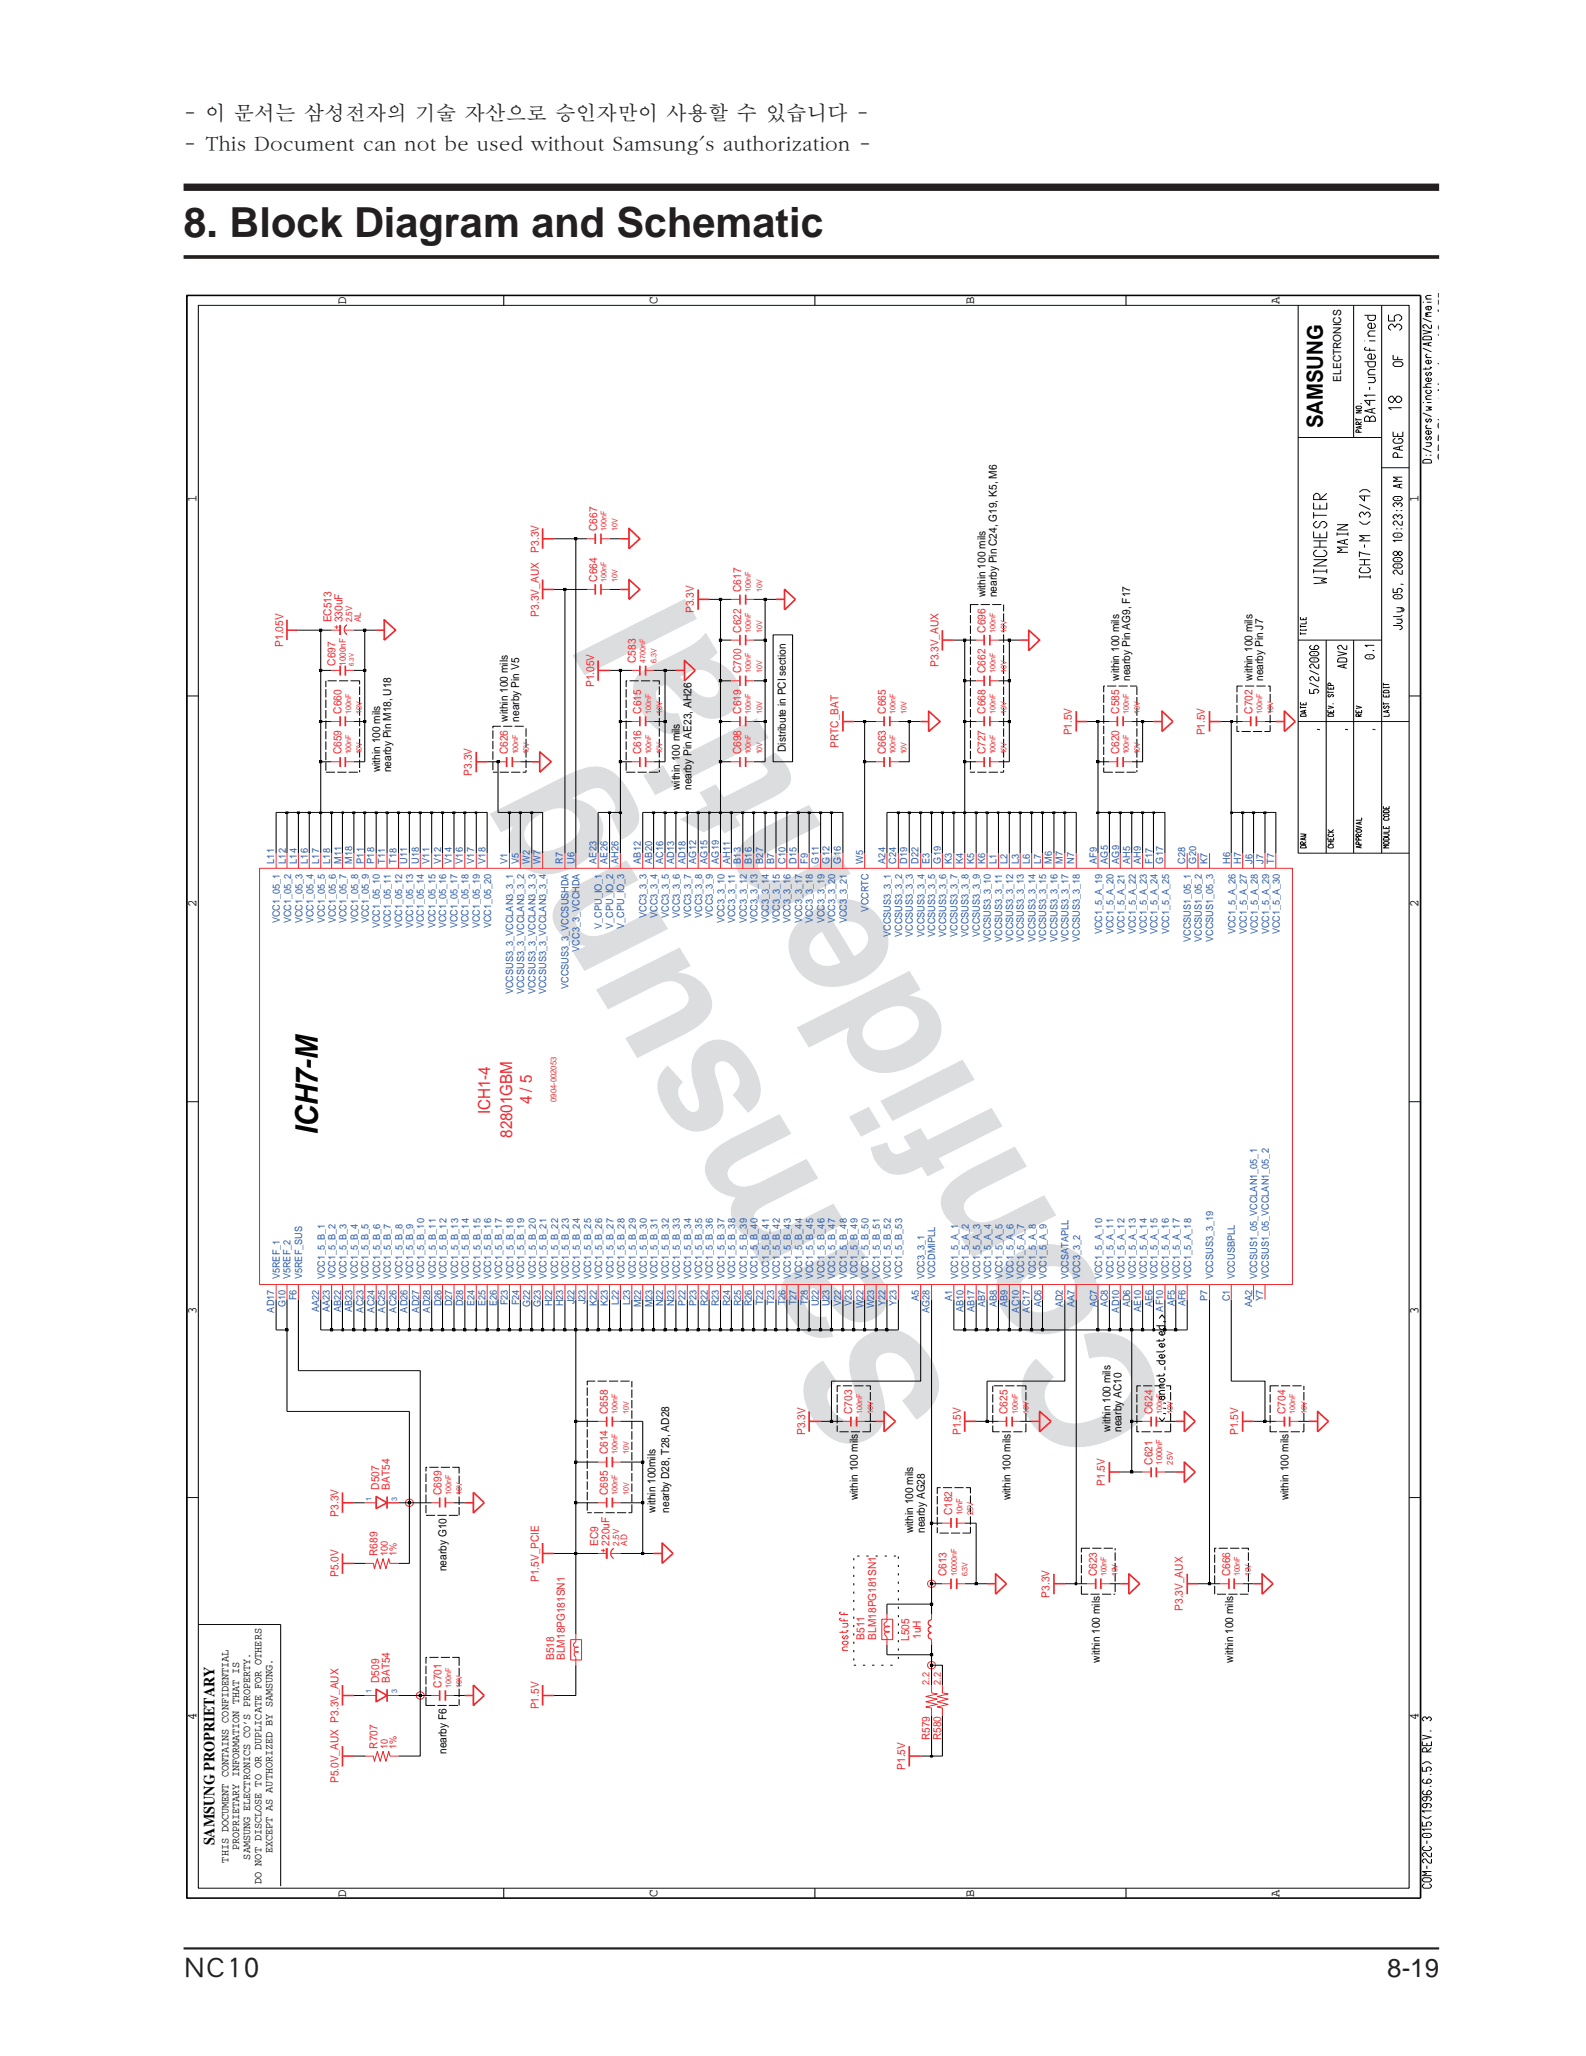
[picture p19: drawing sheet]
<svg xmlns="http://www.w3.org/2000/svg" width="216mm" height="280mm" viewBox="0 0 216 280" stroke-linecap="round" stroke-linejoin="round" font-family="sans-serif">
<defs><g id="words">
<g font-size="23.9" fill="#dcdddf">
<text x="130.2" y="191.6" transform="rotate(-121 130.2 191.6)">Samsung</text>
<text x="160.3" y="192.7" transform="rotate(-121 160.3 192.7)">Confidential</text>
</g>
<text font-size="5.6" fill="#231f20" x="25" y="32.3">8. Block Diagram and Schematic</text>
<text font-size="4.2" fill="#030303" x="43.3" y="154.5" transform="rotate(-90 43.3 154.5)">ICH7-M</text>
<g font-size="3.5" fill="#231f20">
<text x="25" y="269">NC10</text>
<text x="188.9" y="269.2">8-19</text>
</g>
<text font-size="3" fill="#030303" x="180.2" y="58.3" transform="rotate(-90 180.2 58.3)">SAMSUNG</text>
<g font-size="2.8" fill="#231f20">
<text x="25" y="16.3">- 이 문서는 삼성전자의 기술 자산으로 승인자만이 사용할 수 있습니다 -</text>
<text x="25" y="20.5">- This Document can not be used without Samsung's authorization -</text>
</g>
<g font-size="2.3" fill="#ee292e">
<text x="66.7" y="151.8" transform="rotate(-90 66.7 151.8)">ICH1-4</text>
<text x="69.8" y="155" transform="rotate(-90 69.8 155)">82801GBM</text>
<text x="72.4" y="150.4" transform="rotate(-90 72.4 150.4)">4 / 5</text>
</g>
<text font-size="2.1" fill="#030303" x="29.2" y="251.3" transform="rotate(-90 29.2 251.3)">SAMSUNG PROPRIETARY</text>
<text font-size="1.9" fill="#231f20" x="197.2" y="62.7" transform="rotate(-90 197.2 62.7)">SRP Sheet Number: 19 of 55</text>
<g font-size="1.8" fill="#030303">
<text x="47.2" y="41.4" transform="rotate(-90 47.2 41.4)">D</text>
<text x="89.5" y="41.4" transform="rotate(-90 89.5 41.4)">C</text>
<text x="132.7" y="41.4" transform="rotate(-90 132.7 41.4)">B</text>
<text x="174.3" y="41.4" transform="rotate(-90 174.3 41.4)">A</text>
<text x="26.7" y="68.3" transform="rotate(-90 26.7 68.3)">1</text>
<text x="193.2" y="68.3" transform="rotate(-90 193.2 68.3)">1</text>
<text x="26.7" y="123.6" transform="rotate(-90 26.7 123.6)">2</text>
<text x="193.2" y="123.6" transform="rotate(-90 193.2 123.6)">2</text>
<text x="26.7" y="178.9" transform="rotate(-90 26.7 178.9)">3</text>
<text x="193.2" y="178.9" transform="rotate(-90 193.2 178.9)">3</text>
<text x="26.7" y="234.2" transform="rotate(-90 26.7 234.2)">4</text>
<text x="193.2" y="234.2" transform="rotate(-90 193.2 234.2)">4</text>
<text x="47.2" y="258.4" transform="rotate(-90 47.2 258.4)">D</text>
<text x="89.5" y="258.4" transform="rotate(-90 89.5 258.4)">C</text>
<text x="132.7" y="258.4" transform="rotate(-90 132.7 258.4)">B</text>
<text x="174.3" y="258.4" transform="rotate(-90 174.3 258.4)">A</text>
</g>
<g font-size="1.5" fill="#030303">
<text x="182.6" y="52" transform="rotate(-90 182.6 52)">ELECTRONICS</text>
<text x="134.2" y="81.3" transform="rotate(-90 134.2 81.3)">within 100 mils</text>
<text x="135.8" y="81.3" transform="rotate(-90 135.8 81.3)">nearby Pin C24, G19, K5, M6</text>
<text x="152.4" y="92.7" transform="rotate(-90 152.4 92.7)">within 100 mils</text>
<text x="153.9" y="92.7" transform="rotate(-90 153.9 92.7)">nearby Pin AG9, F17</text>
<text x="170.6" y="92.7" transform="rotate(-90 170.6 92.7)">within 100 mils</text>
<text x="172.1" y="92.7" transform="rotate(-90 172.1 92.7)">nearby Pin J7</text>
<text x="69.2" y="98.3" transform="rotate(-90 69.2 98.3)">within 100 mils</text>
<text x="70.7" y="98.3" transform="rotate(-90 70.7 98.3)">nearby Pin V5</text>
<text x="51.8" y="105.2" transform="rotate(-90 51.8 105.2)">within 100 mils</text>
<text x="53.3" y="105.2" transform="rotate(-90 53.3 105.2)">nearby Pin M18, U18</text>
<text x="92.6" y="107.6" transform="rotate(-90 92.6 107.6)">within 100 mils</text>
<text x="94.2" y="107.6" transform="rotate(-90 94.2 107.6)">nearby Pin AE23, AH26</text>
<text x="107" y="102.4" transform="rotate(-90 107 102.4)">Distribute in PCI section</text>
<text x="151.3" y="195" transform="rotate(-90 151.3 195)">within 100 mils</text>
<text x="152.7" y="195" transform="rotate(-90 152.7 195)">nearby AC10</text>
<text x="89.3" y="206" transform="rotate(-90 89.3 206)">within 100mils</text>
<text x="91.1" y="206" transform="rotate(-90 91.1 206)">nearby D28, T28, AD28</text>
<text x="116.8" y="204.3" transform="rotate(-90 116.8 204.3)">within 100 mils</text>
<text x="124.4" y="208.8" transform="rotate(-90 124.4 208.8)">within 100 mils</text>
<text x="125.9" y="208.8" transform="rotate(-90 125.9 208.8)">nearby AG28</text>
<text x="137.6" y="204.3" transform="rotate(-90 137.6 204.3)">within 100 mils</text>
<text x="175.5" y="204.3" transform="rotate(-90 175.5 204.3)">within 100 mils</text>
<text x="60.8" y="214" transform="rotate(-90 60.8 214)">nearby G10</text>
<text x="149.8" y="226.4" transform="rotate(-90 149.8 226.4)">within 100 mils</text>
<text x="167.9" y="226.4" transform="rotate(-90 167.9 226.4)">within 100 mils</text>
<text x="60.8" y="238.9" transform="rotate(-90 60.8 238.9)">nearby F6</text>
<text x="31.1" y="253.7" transform="rotate(-90 31.1 253.7)">THIS DOCUMENT CONTAINS CONFIDENTIAL</text>
<text x="32.6" y="252" transform="rotate(-90 32.6 252)">PROPRIETARY INFORMATION THAT IS</text>
<text x="34.1" y="253.2" transform="rotate(-90 34.1 253.2)">SAMSUNG ELECTRONICS CO’S PROPERTY.</text>
<text x="35.6" y="256.6" transform="rotate(-90 35.6 256.6)">DO NOT DISCLOSE TO OR DUPLICATE FOR OTHERS</text>
<text x="37.1" y="252.4" transform="rotate(-90 37.1 252.4)">EXCEPT AS AUTHORIZED BY SAMSUNG.</text>
</g>
<g font-size="1.5" fill="#ee292e">
<text x="73.4" y="75.3" transform="rotate(-90 73.4 75.3)">P3.3V</text>
<text x="81.3" y="72.3" transform="rotate(-90 81.3 72.3)">C667</text>
<text x="73.4" y="84" transform="rotate(-90 73.4 84)">P3.3V_AUX</text>
<text x="81.3" y="79.2" transform="rotate(-90 81.3 79.2)">C664</text>
<text x="94.5" y="83.5" transform="rotate(-90 94.5 83.5)">P3.3V</text>
<text x="100.9" y="80.6" transform="rotate(-90 100.9 80.6)">C617</text>
<text x="38.5" y="88.1" transform="rotate(-90 38.5 88.1)">P1.05V</text>
<text x="45.2" y="84.8" transform="rotate(-90 45.2 84.8)">EC513</text>
<text x="46.6" y="84.8" transform="rotate(-90 46.6 84.8)">330uF</text>
<text x="100.9" y="86.2" transform="rotate(-90 100.9 86.2)">C622</text>
<text x="134.2" y="86.2" transform="rotate(-90 134.2 86.2)">C696</text>
<text x="45.7" y="90.7" transform="rotate(-90 45.7 90.7)">C697</text>
<text x="80.9" y="93.6" transform="rotate(-90 80.9 93.6)">P1.05V</text>
<text x="86.6" y="90.3" transform="rotate(-90 86.6 90.3)">C583</text>
<text x="100.9" y="91.7" transform="rotate(-90 100.9 91.7)">C700</text>
<text x="127.8" y="90.9" transform="rotate(-90 127.8 90.9)">P3.3V_AUX</text>
<text x="134.2" y="91.7" transform="rotate(-90 134.2 91.7)">C662</text>
<text x="46.5" y="97.2" transform="rotate(-90 46.5 97.2)">C660</text>
<text x="87.3" y="97.2" transform="rotate(-90 87.3 97.2)">C615</text>
<text x="100.9" y="97.2" transform="rotate(-90 100.9 97.2)">C619</text>
<text x="114.2" y="101.9" transform="rotate(-90 114.2 101.9)">PRTC_BAT</text>
<text x="120.6" y="97.2" transform="rotate(-90 120.6 97.2)">C665</text>
<text x="134.2" y="97.2" transform="rotate(-90 134.2 97.2)">C668</text>
<text x="146" y="100.1" transform="rotate(-90 146 100.1)">P1.5V</text>
<text x="152.4" y="97.2" transform="rotate(-90 152.4 97.2)">C585</text>
<text x="164.1" y="100.1" transform="rotate(-90 164.1 100.1)">P1.5V</text>
<text x="170.6" y="97.2" transform="rotate(-90 170.6 97.2)">C702</text>
<text x="46.5" y="102.7" transform="rotate(-90 46.5 102.7)">C659</text>
<text x="64.2" y="105.6" transform="rotate(-90 64.2 105.6)">P3.3V</text>
<text x="69.2" y="102.7" transform="rotate(-90 69.2 102.7)">C626</text>
<text x="87.3" y="102.7" transform="rotate(-90 87.3 102.7)">C616</text>
<text x="100.9" y="102.7" transform="rotate(-90 100.9 102.7)">C698</text>
<text x="120.6" y="102.7" transform="rotate(-90 120.6 102.7)">C663</text>
<text x="134.2" y="102.7" transform="rotate(-90 134.2 102.7)">C727</text>
<text x="152.4" y="102.7" transform="rotate(-90 152.4 102.7)">C620</text>
<text x="82.8" y="192.6" transform="rotate(-90 82.8 192.6)">C658</text>
<text x="109.7" y="195.4" transform="rotate(-90 109.7 195.4)">P3.3V</text>
<text x="116" y="192.6" transform="rotate(-90 116 192.6)">C703</text>
<text x="130.8" y="195.4" transform="rotate(-90 130.8 195.4)">P1.5V</text>
<text x="137.2" y="192.6" transform="rotate(-90 137.2 192.6)">C625</text>
<text x="156.9" y="192.6" transform="rotate(-90 156.9 192.6)">C624</text>
<text x="168.6" y="195.4" transform="rotate(-90 168.6 195.4)">P1.5V</text>
<text x="175.1" y="192.6" transform="rotate(-90 175.1 192.6)">C704</text>
<text x="51.6" y="202.9" transform="rotate(-90 51.6 202.9)">D507</text>
<text x="53.1" y="202.9" transform="rotate(-90 53.1 202.9)">BAT54</text>
<text x="60.1" y="203.6" transform="rotate(-90 60.1 203.6)">C699</text>
<text x="82.8" y="203.6" transform="rotate(-90 82.8 203.6)">C695</text>
<text x="82.8" y="198" transform="rotate(-90 82.8 198)">C614</text>
<text x="150.5" y="202.3" transform="rotate(-90 150.5 202.3)">P1.5V</text>
<text x="156.9" y="199.5" transform="rotate(-90 156.9 199.5)">C621</text>
<text x="46.1" y="206.5" transform="rotate(-90 46.1 206.5)">P3.3V</text>
<text x="129.7" y="206.4" transform="rotate(-90 129.7 206.4)">C182</text>
<text x="46.1" y="214.8" transform="rotate(-90 46.1 214.8)">P5.0V</text>
<text x="51.4" y="211.9" transform="rotate(-90 51.4 211.9)">R689</text>
<text x="73.4" y="215.4" transform="rotate(-90 73.4 215.4)">P1.5V_PCIE</text>
<text x="81.5" y="210.5" transform="rotate(-90 81.5 210.5)">EC9</text>
<text x="83" y="210.5" transform="rotate(-90 83 210.5)">220uF</text>
<text x="128.9" y="214.7" transform="rotate(-90 128.9 214.7)">C613</text>
<text x="149.4" y="214.7" transform="rotate(-90 149.4 214.7)">C623</text>
<text x="167.5" y="214.7" transform="rotate(-90 167.5 214.7)">C666</text>
<text x="142.9" y="217.6" transform="rotate(-90 142.9 217.6)">P3.3V</text>
<text x="161.1" y="219.4" transform="rotate(-90 161.1 219.4)">P3.3V_AUX</text>
<text x="75.5" y="226.1" transform="rotate(-90 75.5 226.1)">B518</text>
<text x="76.9" y="226.1" transform="rotate(-90 76.9 226.1)">BLM18PG181SN1</text>
<text x="117.8" y="223.3" transform="rotate(-90 117.8 223.3)">B511</text>
<text x="119.3" y="223.3" transform="rotate(-90 119.3 223.3)">BLM18PG181SN1</text>
<text x="123.8" y="223.5" transform="rotate(-90 123.8 223.5)">L505</text>
<text x="125.4" y="223.2" transform="rotate(-90 125.4 223.2)">1uH</text>
<text x="51.6" y="229.2" transform="rotate(-90 51.6 229.2)">D509</text>
<text x="53.1" y="229.2" transform="rotate(-90 53.1 229.2)">BAT54</text>
<text x="60.1" y="229.8" transform="rotate(-90 60.1 229.8)">C701</text>
<text x="73.4" y="232.8" transform="rotate(-90 73.4 232.8)">P1.5V</text>
<text x="51.4" y="238.2" transform="rotate(-90 51.4 238.2)">R707</text>
<text x="126.6" y="237" transform="rotate(-90 126.6 237)">R579</text>
<text x="128.2" y="237" transform="rotate(-90 128.2 237)">R580</text>
<text x="46.1" y="242.8" transform="rotate(-90 46.1 242.8)">P5.0V_AUX P3.3V_AUX</text>
<text x="123.3" y="241" transform="rotate(-90 123.3 241)">P1.5V</text>
</g>
<g font-size="1.4" fill="#2859a8">
<text x="37.3" y="117.6" transform="rotate(-90 37.3 117.6)">L11</text>
<text x="38.9" y="117.6" transform="rotate(-90 38.9 117.6)">L12</text>
<text x="40.4" y="117.6" transform="rotate(-90 40.4 117.6)">L14</text>
<text x="41.9" y="117.6" transform="rotate(-90 41.9 117.6)">L16</text>
<text x="43.5" y="117.6" transform="rotate(-90 43.5 117.6)">L17</text>
<text x="44.9" y="117.6" transform="rotate(-90 44.9 117.6)">L18</text>
<text x="46.5" y="117.6" transform="rotate(-90 46.5 117.6)">M11</text>
<text x="48" y="117.6" transform="rotate(-90 48 117.6)">M18</text>
<text x="49.5" y="117.6" transform="rotate(-90 49.5 117.6)">P11</text>
<text x="51" y="117.6" transform="rotate(-90 51 117.6)">P18</text>
<text x="52.4" y="117.6" transform="rotate(-90 52.4 117.6)">T11</text>
<text x="54" y="117.6" transform="rotate(-90 54 117.6)">T18</text>
<text x="55.5" y="117.6" transform="rotate(-90 55.5 117.6)">U11</text>
<text x="57" y="117.6" transform="rotate(-90 57 117.6)">U18</text>
<text x="58.5" y="117.6" transform="rotate(-90 58.5 117.6)">V11</text>
<text x="60.1" y="117.6" transform="rotate(-90 60.1 117.6)">V12</text>
<text x="61.6" y="117.6" transform="rotate(-90 61.6 117.6)">V14</text>
<text x="63" y="117.6" transform="rotate(-90 63 117.6)">V16</text>
<text x="64.6" y="117.6" transform="rotate(-90 64.6 117.6)">V17</text>
<text x="66.1" y="117.6" transform="rotate(-90 66.1 117.6)">V18</text>
<text x="69.1" y="117.6" transform="rotate(-90 69.1 117.6)">V1</text>
<text x="70.7" y="117.6" transform="rotate(-90 70.7 117.6)">V5</text>
<text x="72.1" y="117.6" transform="rotate(-90 72.1 117.6)">W2</text>
<text x="73.6" y="117.6" transform="rotate(-90 73.6 117.6)">W7</text>
<text x="76.7" y="117.6" transform="rotate(-90 76.7 117.6)">R7</text>
<text x="78.2" y="117.6" transform="rotate(-90 78.2 117.6)">U6</text>
<text x="81.3" y="117.6" transform="rotate(-90 81.3 117.6)">AE23</text>
<text x="82.7" y="117.6" transform="rotate(-90 82.7 117.6)">AE26</text>
<text x="84.2" y="117.6" transform="rotate(-90 84.2 117.6)">AH26</text>
<text x="87.3" y="117.6" transform="rotate(-90 87.3 117.6)">AB12</text>
<text x="88.8" y="117.6" transform="rotate(-90 88.8 117.6)">AB20</text>
<text x="90.3" y="117.6" transform="rotate(-90 90.3 117.6)">AC16</text>
<text x="91.8" y="117.6" transform="rotate(-90 91.8 117.6)">AD13</text>
<text x="93.4" y="117.6" transform="rotate(-90 93.4 117.6)">AD18</text>
<text x="94.8" y="117.6" transform="rotate(-90 94.8 117.6)">AG12</text>
<text x="96.4" y="117.6" transform="rotate(-90 96.4 117.6)">AG15</text>
<text x="97.9" y="117.6" transform="rotate(-90 97.9 117.6)">AG19</text>
<text x="99.4" y="117.6" transform="rotate(-90 99.4 117.6)">AH11</text>
<text x="100.9" y="117.6" transform="rotate(-90 100.9 117.6)">B13</text>
<text x="102.4" y="117.6" transform="rotate(-90 102.4 117.6)">B16</text>
<text x="103.9" y="117.6" transform="rotate(-90 103.9 117.6)">B27</text>
<text x="105.4" y="117.6" transform="rotate(-90 105.4 117.6)">B7</text>
<text x="107" y="117.6" transform="rotate(-90 107 117.6)">C10</text>
<text x="108.5" y="117.6" transform="rotate(-90 108.5 117.6)">D15</text>
<text x="110" y="117.6" transform="rotate(-90 110 117.6)">F9</text>
<text x="111.5" y="117.6" transform="rotate(-90 111.5 117.6)">G11</text>
<text x="113" y="117.6" transform="rotate(-90 113 117.6)">G12</text>
<text x="114.5" y="117.6" transform="rotate(-90 114.5 117.6)">G16</text>
<text x="117.6" y="117.6" transform="rotate(-90 117.6 117.6)">W5</text>
<text x="120.6" y="117.6" transform="rotate(-90 120.6 117.6)">A24</text>
<text x="122.1" y="117.6" transform="rotate(-90 122.1 117.6)">C24</text>
<text x="123.6" y="117.6" transform="rotate(-90 123.6 117.6)">D19</text>
<text x="125.1" y="117.6" transform="rotate(-90 125.1 117.6)">D22</text>
<text x="126.6" y="117.6" transform="rotate(-90 126.6 117.6)">E3</text>
<text x="128.1" y="117.6" transform="rotate(-90 128.1 117.6)">G19</text>
<text x="129.6" y="117.6" transform="rotate(-90 129.6 117.6)">K3</text>
<text x="131.2" y="117.6" transform="rotate(-90 131.2 117.6)">K4</text>
<text x="132.7" y="117.6" transform="rotate(-90 132.7 117.6)">K5</text>
<text x="134.2" y="117.6" transform="rotate(-90 134.2 117.6)">K6</text>
<text x="135.7" y="117.6" transform="rotate(-90 135.7 117.6)">L1</text>
<text x="137.2" y="117.6" transform="rotate(-90 137.2 117.6)">L2</text>
<text x="138.8" y="117.6" transform="rotate(-90 138.8 117.6)">L3</text>
<text x="140.2" y="117.6" transform="rotate(-90 140.2 117.6)">L6</text>
<text x="141.8" y="117.6" transform="rotate(-90 141.8 117.6)">L7</text>
<text x="143.3" y="117.6" transform="rotate(-90 143.3 117.6)">M6</text>
<text x="144.7" y="117.6" transform="rotate(-90 144.7 117.6)">M7</text>
<text x="146.3" y="117.6" transform="rotate(-90 146.3 117.6)">N7</text>
<text x="149.4" y="117.6" transform="rotate(-90 149.4 117.6)">AF9</text>
<text x="150.9" y="117.6" transform="rotate(-90 150.9 117.6)">AG5</text>
<text x="152.4" y="117.6" transform="rotate(-90 152.4 117.6)">AG9</text>
<text x="153.9" y="117.6" transform="rotate(-90 153.9 117.6)">AH5</text>
<text x="155.4" y="117.6" transform="rotate(-90 155.4 117.6)">AH9</text>
<text x="157" y="117.6" transform="rotate(-90 157 117.6)">F17</text>
<text x="158.4" y="117.6" transform="rotate(-90 158.4 117.6)">G17</text>
<text x="161.4" y="117.6" transform="rotate(-90 161.4 117.6)">C28</text>
<text x="162.9" y="117.6" transform="rotate(-90 162.9 117.6)">G20</text>
<text x="164.5" y="117.6" transform="rotate(-90 164.5 117.6)">K7</text>
<text x="167.5" y="117.6" transform="rotate(-90 167.5 117.6)">H6</text>
<text x="169" y="117.6" transform="rotate(-90 169 117.6)">H7</text>
<text x="170.6" y="117.6" transform="rotate(-90 170.6 117.6)">J6</text>
<text x="172.1" y="117.6" transform="rotate(-90 172.1 117.6)">J7</text>
<text x="173.5" y="117.6" transform="rotate(-90 173.5 117.6)">T7</text>
<text x="38.1" y="125.7" transform="rotate(-90 38.1 125.7)">VCC1_05_1</text>
<text x="39.6" y="125.7" transform="rotate(-90 39.6 125.7)">VCC1_05_2</text>
<text x="41.2" y="125.7" transform="rotate(-90 41.2 125.7)">VCC1_05_3</text>
<text x="42.7" y="125.7" transform="rotate(-90 42.7 125.7)">VCC1_05_4</text>
<text x="44.2" y="125.7" transform="rotate(-90 44.2 125.7)">VCC1_05_5</text>
<text x="45.7" y="125.7" transform="rotate(-90 45.7 125.7)">VCC1_05_6</text>
<text x="47.2" y="125.7" transform="rotate(-90 47.2 125.7)">VCC1_05_7</text>
<text x="48.8" y="125.7" transform="rotate(-90 48.8 125.7)">VCC1_05_8</text>
<text x="50.2" y="125.7" transform="rotate(-90 50.2 125.7)">VCC1_05_9</text>
<text x="88.1" y="125" transform="rotate(-90 88.1 125)">VCC3_3_3</text>
<text x="89.5" y="125" transform="rotate(-90 89.5 125)">VCC3_3_4</text>
<text x="91.1" y="125" transform="rotate(-90 91.1 125)">VCC3_3_5</text>
<text x="92.6" y="125" transform="rotate(-90 92.6 125)">VCC3_3_6</text>
<text x="94.1" y="125" transform="rotate(-90 94.1 125)">VCC3_3_7</text>
<text x="95.6" y="125" transform="rotate(-90 95.6 125)">VCC3_3_8</text>
<text x="97.1" y="125" transform="rotate(-90 97.1 125)">VCC3_3_9</text>
<text x="98.7" y="125.7" transform="rotate(-90 98.7 125.7)">VCC3_3_10</text>
<text x="100.1" y="125.7" transform="rotate(-90 100.1 125.7)">VCC3_3_11</text>
<text x="101.7" y="125.7" transform="rotate(-90 101.7 125.7)">VCC3_3_12</text>
<text x="103.2" y="125.7" transform="rotate(-90 103.2 125.7)">VCC3_3_13</text>
<text x="104.7" y="125.7" transform="rotate(-90 104.7 125.7)">VCC3_3_14</text>
<text x="106.2" y="125.7" transform="rotate(-90 106.2 125.7)">VCC3_3_15</text>
<text x="107.7" y="125.7" transform="rotate(-90 107.7 125.7)">VCC3_3_16</text>
<text x="109.2" y="125.7" transform="rotate(-90 109.2 125.7)">VCC3_3_17</text>
<text x="110.7" y="125.7" transform="rotate(-90 110.7 125.7)">VCC3_3_18</text>
<text x="112.3" y="125.7" transform="rotate(-90 112.3 125.7)">VCC3_3_19</text>
<text x="113.8" y="125.7" transform="rotate(-90 113.8 125.7)">VCC3_3_20</text>
<text x="115.3" y="125.7" transform="rotate(-90 115.3 125.7)">VCC3_3_21</text>
<text x="118.3" y="124.1" transform="rotate(-90 118.3 124.1)">VCCRTC</text>
<text x="51.7" y="126.4" transform="rotate(-90 51.7 126.4)">VCC1_05_10</text>
<text x="53.2" y="126.4" transform="rotate(-90 53.2 126.4)">VCC1_05_11</text>
<text x="54.8" y="126.4" transform="rotate(-90 54.8 126.4)">VCC1_05_12</text>
<text x="56.3" y="126.4" transform="rotate(-90 56.3 126.4)">VCC1_05_13</text>
<text x="57.7" y="126.4" transform="rotate(-90 57.7 126.4)">VCC1_05_14</text>
<text x="59.3" y="126.4" transform="rotate(-90 59.3 126.4)">VCC1_05_15</text>
<text x="60.8" y="126.4" transform="rotate(-90 60.8 126.4)">VCC1_05_16</text>
<text x="62.3" y="126.4" transform="rotate(-90 62.3 126.4)">VCC1_05_17</text>
<text x="63.8" y="126.4" transform="rotate(-90 63.8 126.4)">VCC1_05_18</text>
<text x="65.4" y="126.4" transform="rotate(-90 65.4 126.4)">VCC1_05_19</text>
<text x="66.9" y="126.4" transform="rotate(-90 66.9 126.4)">VCC1_05_20</text>
<text x="78.9" y="129.6" transform="rotate(-90 78.9 129.6)">VCC3_3_VCCHDA</text>
<text x="82" y="126.5" transform="rotate(-90 82 126.5)">V_CPU_IO_1</text>
<text x="83.5" y="126.5" transform="rotate(-90 83.5 126.5)">V_CPU_IO_2</text>
<text x="85" y="126.5" transform="rotate(-90 85 126.5)">V_CPU_IO_3</text>
<text x="121.3" y="127.6" transform="rotate(-90 121.3 127.6)">VCCSUS3_3_1</text>
<text x="122.9" y="127.6" transform="rotate(-90 122.9 127.6)">VCCSUS3_3_2</text>
<text x="124.3" y="127.6" transform="rotate(-90 124.3 127.6)">VCCSUS3_3_3</text>
<text x="125.9" y="127.6" transform="rotate(-90 125.9 127.6)">VCCSUS3_3_4</text>
<text x="127.4" y="127.6" transform="rotate(-90 127.4 127.6)">VCCSUS3_3_5</text>
<text x="128.9" y="127.6" transform="rotate(-90 128.9 127.6)">VCCSUS3_3_6</text>
<text x="130.4" y="127.6" transform="rotate(-90 130.4 127.6)">VCCSUS3_3_7</text>
<text x="131.9" y="127.6" transform="rotate(-90 131.9 127.6)">VCCSUS3_3_8</text>
<text x="133.4" y="127.6" transform="rotate(-90 133.4 127.6)">VCCSUS3_3_9</text>
<text x="134.9" y="128.3" transform="rotate(-90 134.9 128.3)">VCCSUS3_3_10</text>
<text x="136.5" y="128.3" transform="rotate(-90 136.5 128.3)">VCCSUS3_3_11</text>
<text x="138" y="128.3" transform="rotate(-90 138 128.3)">VCCSUS3_3_12</text>
<text x="139.5" y="128.3" transform="rotate(-90 139.5 128.3)">VCCSUS3_3_13</text>
<text x="141" y="128.3" transform="rotate(-90 141 128.3)">VCCSUS3_3_14</text>
<text x="142.5" y="128.3" transform="rotate(-90 142.5 128.3)">VCCSUS3_3_15</text>
<text x="144" y="128.3" transform="rotate(-90 144 128.3)">VCCSUS3_3_16</text>
<text x="145.5" y="128.3" transform="rotate(-90 145.5 128.3)">VCCSUS3_3_17</text>
<text x="147.1" y="128.3" transform="rotate(-90 147.1 128.3)">VCCSUS3_3_18</text>
<text x="150.1" y="127.3" transform="rotate(-90 150.1 127.3)">VCC1_5_A_19</text>
<text x="151.7" y="127.3" transform="rotate(-90 151.7 127.3)">VCC1_5_A_20</text>
<text x="153.1" y="127.3" transform="rotate(-90 153.1 127.3)">VCC1_5_A_21</text>
<text x="154.7" y="127.3" transform="rotate(-90 154.7 127.3)">VCC1_5_A_22</text>
<text x="156.2" y="127.3" transform="rotate(-90 156.2 127.3)">VCC1_5_A_23</text>
<text x="157.7" y="127.3" transform="rotate(-90 157.7 127.3)">VCC1_5_A_24</text>
<text x="159.2" y="127.3" transform="rotate(-90 159.2 127.3)">VCC1_5_A_25</text>
<text x="162.2" y="128.3" transform="rotate(-90 162.2 128.3)">VCCSUS1_05_1</text>
<text x="163.7" y="128.3" transform="rotate(-90 163.7 128.3)">VCCSUS1_05_2</text>
<text x="165.2" y="128.3" transform="rotate(-90 165.2 128.3)">VCCSUS1_05_3</text>
<text x="168.2" y="127.3" transform="rotate(-90 168.2 127.3)">VCC1_5_A_26</text>
<text x="169.8" y="127.3" transform="rotate(-90 169.8 127.3)">VCC1_5_A_27</text>
<text x="171.3" y="127.3" transform="rotate(-90 171.3 127.3)">VCC1_5_A_28</text>
<text x="172.8" y="127.3" transform="rotate(-90 172.8 127.3)">VCC1_5_A_29</text>
<text x="174.3" y="127.3" transform="rotate(-90 174.3 127.3)">VCC1_5_A_30</text>
<text x="69.9" y="135.4" transform="rotate(-90 69.9 135.4)">VCCSUS3_3_VCCLAN3_3_1</text>
<text x="71.4" y="135.4" transform="rotate(-90 71.4 135.4)">VCCSUS3_3_VCCLAN3_3_2</text>
<text x="72.9" y="135.4" transform="rotate(-90 72.9 135.4)">VCCSUS3_3_VCCLAN3_3_3</text>
<text x="74.4" y="135.4" transform="rotate(-90 74.4 135.4)">VCCSUS3_3_VCCLAN3_3_4</text>
<text x="77.4" y="134.7" transform="rotate(-90 77.4 134.7)">VCCSUS3_3_VCCSUSHDA</text>
<text x="37.3" y="178.8" transform="rotate(-90 37.3 178.8)">AD17</text>
<text x="38.1" y="174.2" transform="rotate(-90 38.1 174.2)">V5REF_1</text>
<text x="38.9" y="178" transform="rotate(-90 38.9 178)">G10</text>
<text x="39.6" y="174.2" transform="rotate(-90 39.6 174.2)">V5REF_2</text>
<text x="40.4" y="177.1" transform="rotate(-90 40.4 177.1)">F6</text>
<text x="41.1" y="174.2" transform="rotate(-90 41.1 174.2)">V5REF_SUS</text>
<text x="43.5" y="178.7" transform="rotate(-90 43.5 178.7)">AA22</text>
<text x="44.2" y="174.2" transform="rotate(-90 44.2 174.2)">VCC1_5_B_1</text>
<text x="44.9" y="178.7" transform="rotate(-90 44.9 178.7)">AA23</text>
<text x="45.7" y="174.2" transform="rotate(-90 45.7 174.2)">VCC1_5_B_2</text>
<text x="46.5" y="178.7" transform="rotate(-90 46.5 178.7)">AB22</text>
<text x="47.2" y="174.2" transform="rotate(-90 47.2 174.2)">VCC1_5_B_3</text>
<text x="48" y="178.7" transform="rotate(-90 48 178.7)">AB23</text>
<text x="48.7" y="174.2" transform="rotate(-90 48.7 174.2)">VCC1_5_B_4</text>
<text x="49.5" y="178.8" transform="rotate(-90 49.5 178.8)">AC23</text>
<text x="50.2" y="174.2" transform="rotate(-90 50.2 174.2)">VCC1_5_B_5</text>
<text x="51" y="178.8" transform="rotate(-90 51 178.8)">AC24</text>
<text x="51.8" y="174.2" transform="rotate(-90 51.8 174.2)">VCC1_5_B_6</text>
<text x="52.5" y="178.8" transform="rotate(-90 52.5 178.8)">AC25</text>
<text x="53.2" y="174.2" transform="rotate(-90 53.2 174.2)">VCC1_5_B_7</text>
<text x="54" y="178.8" transform="rotate(-90 54 178.8)">AC26</text>
<text x="54.8" y="174.2" transform="rotate(-90 54.8 174.2)">VCC1_5_B_8</text>
<text x="55.5" y="178.8" transform="rotate(-90 55.5 178.8)">AD26</text>
<text x="56.3" y="174.2" transform="rotate(-90 56.3 174.2)">VCC1_5_B_9</text>
<text x="57.1" y="178.8" transform="rotate(-90 57.1 178.8)">AD27</text>
<text x="57.8" y="174.2" transform="rotate(-90 57.8 174.2)">VCC1_5_B_10</text>
<text x="58.6" y="178.8" transform="rotate(-90 58.6 178.8)">AD28</text>
<text x="59.3" y="174.2" transform="rotate(-90 59.3 174.2)">VCC1_5_B_11</text>
<text x="60.1" y="177.9" transform="rotate(-90 60.1 177.9)">D26</text>
<text x="60.8" y="174.2" transform="rotate(-90 60.8 174.2)">VCC1_5_B_12</text>
<text x="61.6" y="177.9" transform="rotate(-90 61.6 177.9)">D27</text>
<text x="62.4" y="174.2" transform="rotate(-90 62.4 174.2)">VCC1_5_B_13</text>
<text x="63.1" y="177.9" transform="rotate(-90 63.1 177.9)">D28</text>
<text x="63.9" y="174.2" transform="rotate(-90 63.9 174.2)">VCC1_5_B_14</text>
<text x="64.6" y="177.9" transform="rotate(-90 64.6 177.9)">E24</text>
<text x="65.4" y="174.2" transform="rotate(-90 65.4 174.2)">VCC1_5_B_15</text>
<text x="66.1" y="177.9" transform="rotate(-90 66.1 177.9)">E25</text>
<text x="66.9" y="174.2" transform="rotate(-90 66.9 174.2)">VCC1_5_B_16</text>
<text x="67.7" y="177.9" transform="rotate(-90 67.7 177.9)">E26</text>
<text x="68.4" y="174.2" transform="rotate(-90 68.4 174.2)">VCC1_5_B_17</text>
<text x="69.1" y="177.8" transform="rotate(-90 69.1 177.8)">F23</text>
<text x="69.9" y="174.2" transform="rotate(-90 69.9 174.2)">VCC1_5_B_18</text>
<text x="70.7" y="177.8" transform="rotate(-90 70.7 177.8)">F24</text>
<text x="71.4" y="174.2" transform="rotate(-90 71.4 174.2)">VCC1_5_B_19</text>
<text x="72.2" y="178" transform="rotate(-90 72.2 178)">G22</text>
<text x="73" y="174.2" transform="rotate(-90 73 174.2)">VCC1_5_B_20</text>
<text x="73.7" y="178" transform="rotate(-90 73.7 178)">G23</text>
<text x="74.4" y="174.2" transform="rotate(-90 74.4 174.2)">VCC1_5_B_21</text>
<text x="75.2" y="177.9" transform="rotate(-90 75.2 177.9)">H22</text>
<text x="76" y="174.2" transform="rotate(-90 76 174.2)">VCC1_5_B_22</text>
<text x="76.7" y="177.9" transform="rotate(-90 76.7 177.9)">H23</text>
<text x="77.5" y="174.2" transform="rotate(-90 77.5 174.2)">VCC1_5_B_23</text>
<text x="78.3" y="177.6" transform="rotate(-90 78.3 177.6)">J22</text>
<text x="79" y="174.2" transform="rotate(-90 79 174.2)">VCC1_5_B_24</text>
<text x="79.7" y="177.6" transform="rotate(-90 79.7 177.6)">J23</text>
<text x="80.5" y="174.2" transform="rotate(-90 80.5 174.2)">VCC1_5_B_25</text>
<text x="81.3" y="177.9" transform="rotate(-90 81.3 177.9)">K22</text>
<text x="82" y="174.2" transform="rotate(-90 82 174.2)">VCC1_5_B_26</text>
<text x="82.8" y="177.9" transform="rotate(-90 82.8 177.9)">K23</text>
<text x="83.6" y="174.2" transform="rotate(-90 83.6 174.2)">VCC1_5_B_27</text>
<text x="84.3" y="177.7" transform="rotate(-90 84.3 177.7)">L22</text>
<text x="85" y="174.2" transform="rotate(-90 85 174.2)">VCC1_5_B_28</text>
<text x="85.8" y="177.7" transform="rotate(-90 85.8 177.7)">L23</text>
<text x="86.6" y="174.2" transform="rotate(-90 86.6 174.2)">VCC1_5_B_29</text>
<text x="87.3" y="178.1" transform="rotate(-90 87.3 178.1)">M22</text>
<text x="88.1" y="174.2" transform="rotate(-90 88.1 174.2)">VCC1_5_B_30</text>
<text x="88.9" y="178.1" transform="rotate(-90 88.9 178.1)">M23</text>
<text x="89.6" y="174.2" transform="rotate(-90 89.6 174.2)">VCC1_5_B_31</text>
<text x="90.3" y="177.9" transform="rotate(-90 90.3 177.9)">N22</text>
<text x="91.1" y="174.2" transform="rotate(-90 91.1 174.2)">VCC1_5_B_32</text>
<text x="91.8" y="177.9" transform="rotate(-90 91.8 177.9)">N23</text>
<text x="92.6" y="174.2" transform="rotate(-90 92.6 174.2)">VCC1_5_B_33</text>
<text x="93.4" y="177.9" transform="rotate(-90 93.4 177.9)">P22</text>
<text x="94.1" y="174.2" transform="rotate(-90 94.1 174.2)">VCC1_5_B_34</text>
<text x="94.8" y="177.9" transform="rotate(-90 94.8 177.9)">P23</text>
<text x="95.6" y="174.2" transform="rotate(-90 95.6 174.2)">VCC1_5_B_35</text>
<text x="96.4" y="177.9" transform="rotate(-90 96.4 177.9)">R22</text>
<text x="97.1" y="174.2" transform="rotate(-90 97.1 174.2)">VCC1_5_B_36</text>
<text x="97.9" y="177.9" transform="rotate(-90 97.9 177.9)">R23</text>
<text x="98.7" y="174.2" transform="rotate(-90 98.7 174.2)">VCC1_5_B_37</text>
<text x="99.4" y="177.9" transform="rotate(-90 99.4 177.9)">R24</text>
<text x="100.1" y="174.2" transform="rotate(-90 100.1 174.2)">VCC1_5_B_38</text>
<text x="100.9" y="177.9" transform="rotate(-90 100.9 177.9)">R25</text>
<text x="101.7" y="174.2" transform="rotate(-90 101.7 174.2)">VCC1_5_B_39</text>
<text x="102.4" y="177.9" transform="rotate(-90 102.4 177.9)">R26</text>
<text x="103.2" y="174.2" transform="rotate(-90 103.2 174.2)">VCC1_5_B_40</text>
<text x="104" y="177.8" transform="rotate(-90 104 177.8)">T22</text>
<text x="104.7" y="174.2" transform="rotate(-90 104.7 174.2)">VCC1_5_B_41</text>
<text x="105.4" y="177.8" transform="rotate(-90 105.4 177.8)">T23</text>
<text x="106.2" y="174.2" transform="rotate(-90 106.2 174.2)">VCC1_5_B_42</text>
<text x="107" y="177.8" transform="rotate(-90 107 177.8)">T26</text>
<text x="107.7" y="174.2" transform="rotate(-90 107.7 174.2)">VCC1_5_B_43</text>
<text x="108.5" y="177.8" transform="rotate(-90 108.5 177.8)">T27</text>
<text x="109.3" y="174.2" transform="rotate(-90 109.3 174.2)">VCC1_5_B_44</text>
<text x="110" y="177.8" transform="rotate(-90 110 177.8)">T28</text>
<text x="110.7" y="174.2" transform="rotate(-90 110.7 174.2)">VCC1_5_B_45</text>
<text x="111.5" y="177.9" transform="rotate(-90 111.5 177.9)">U22</text>
<text x="112.3" y="174.2" transform="rotate(-90 112.3 174.2)">VCC1_5_B_46</text>
<text x="113" y="177.9" transform="rotate(-90 113 177.9)">U23</text>
<text x="113.8" y="174.2" transform="rotate(-90 113.8 174.2)">VCC1_5_B_47</text>
<text x="114.5" y="177.9" transform="rotate(-90 114.5 177.9)">V22</text>
<text x="115.3" y="174.2" transform="rotate(-90 115.3 174.2)">VCC1_5_B_48</text>
<text x="116" y="177.9" transform="rotate(-90 116 177.9)">V23</text>
<text x="116.8" y="174.2" transform="rotate(-90 116.8 174.2)">VCC1_5_B_49</text>
<text x="117.6" y="178.2" transform="rotate(-90 117.6 178.2)">W22</text>
<text x="118.3" y="174.2" transform="rotate(-90 118.3 174.2)">VCC1_5_B_50</text>
<text x="119.1" y="178.2" transform="rotate(-90 119.1 178.2)">W23</text>
<text x="119.8" y="174.2" transform="rotate(-90 119.8 174.2)">VCC1_5_B_51</text>
<text x="120.6" y="177.9" transform="rotate(-90 120.6 177.9)">Y22</text>
<text x="121.3" y="174.2" transform="rotate(-90 121.3 174.2)">VCC1_5_B_52</text>
<text x="122.1" y="177.9" transform="rotate(-90 122.1 177.9)">Y23</text>
<text x="122.9" y="174.2" transform="rotate(-90 122.9 174.2)">VCC1_5_B_53</text>
<text x="125.1" y="177.2" transform="rotate(-90 125.1 177.2)">A5</text>
<text x="125.9" y="174.2" transform="rotate(-90 125.9 174.2)">VCC3_3_1</text>
<text x="126.6" y="178.8" transform="rotate(-90 126.6 178.8)">AG28</text>
<text x="127.4" y="174.2" transform="rotate(-90 127.4 174.2)">VCCDMIPLL</text>
<text x="129.7" y="177.2" transform="rotate(-90 129.7 177.2)">A1</text>
<text x="130.5" y="174.2" transform="rotate(-90 130.5 174.2)">VCC1_5_A_1</text>
<text x="131.2" y="178.7" transform="rotate(-90 131.2 178.7)">AB10</text>
<text x="131.9" y="174.2" transform="rotate(-90 131.9 174.2)">VCC1_5_A_2</text>
<text x="132.7" y="178.7" transform="rotate(-90 132.7 178.7)">AB17</text>
<text x="133.5" y="174.2" transform="rotate(-90 133.5 174.2)">VCC1_5_A_3</text>
<text x="134.2" y="178" transform="rotate(-90 134.2 178)">AB7</text>
<text x="135" y="174.2" transform="rotate(-90 135 174.2)">VCC1_5_A_4</text>
<text x="135.8" y="178" transform="rotate(-90 135.8 178)">AB8</text>
<text x="136.5" y="174.2" transform="rotate(-90 136.5 174.2)">VCC1_5_A_5</text>
<text x="137.2" y="178" transform="rotate(-90 137.2 178)">AB9</text>
<text x="138" y="174.2" transform="rotate(-90 138 174.2)">VCC1_5_A_6</text>
<text x="138.8" y="178.8" transform="rotate(-90 138.8 178.8)">AC10</text>
<text x="139.5" y="174.2" transform="rotate(-90 139.5 174.2)">VCC1_5_A_7</text>
<text x="140.3" y="178.8" transform="rotate(-90 140.3 178.8)">AC17</text>
<text x="141.1" y="174.2" transform="rotate(-90 141.1 174.2)">VCC1_5_A_8</text>
<text x="141.8" y="178.1" transform="rotate(-90 141.8 178.1)">AC6</text>
<text x="142.5" y="174.2" transform="rotate(-90 142.5 174.2)">VCC1_5_A_9</text>
<text x="144.7" y="178.1" transform="rotate(-90 144.7 178.1)">AD2</text>
<text x="145.5" y="174.2" transform="rotate(-90 145.5 174.2)">VCCSATAPLL</text>
<text x="146.3" y="178" transform="rotate(-90 146.3 178)">AA7</text>
<text x="147.1" y="174.2" transform="rotate(-90 147.1 174.2)">VCC3_3_2</text>
<text x="149.4" y="178.1" transform="rotate(-90 149.4 178.1)">AC7</text>
<text x="150.1" y="174.2" transform="rotate(-90 150.1 174.2)">VCC1_5_A_10</text>
<text x="150.9" y="178.1" transform="rotate(-90 150.9 178.1)">AC8</text>
<text x="151.7" y="174.2" transform="rotate(-90 151.7 174.2)">VCC1_5_A_11</text>
<text x="152.4" y="178.8" transform="rotate(-90 152.4 178.8)">AD10</text>
<text x="153.1" y="174.2" transform="rotate(-90 153.1 174.2)">VCC1_5_A_12</text>
<text x="153.9" y="178.1" transform="rotate(-90 153.9 178.1)">AD6</text>
<text x="154.7" y="174.2" transform="rotate(-90 154.7 174.2)">VCC1_5_A_13</text>
<text x="155.4" y="178.7" transform="rotate(-90 155.4 178.7)">AE10</text>
<text x="156.2" y="174.2" transform="rotate(-90 156.2 174.2)">VCC1_5_A_14</text>
<text x="157" y="178" transform="rotate(-90 157 178)">AE6</text>
<text x="157.7" y="174.2" transform="rotate(-90 157.7 174.2)">VCC1_5_A_15</text>
<text x="158.4" y="178.6" transform="rotate(-90 158.4 178.6)">AF10</text>
<text x="159.2" y="174.2" transform="rotate(-90 159.2 174.2)">VCC1_5_A_16</text>
<text x="160" y="177.9" transform="rotate(-90 160 177.9)">AF5</text>
<text x="160.7" y="174.2" transform="rotate(-90 160.7 174.2)">VCC1_5_A_17</text>
<text x="161.5" y="177.9" transform="rotate(-90 161.5 177.9)">AF6</text>
<text x="162.2" y="174.2" transform="rotate(-90 162.2 174.2)">VCC1_5_A_18</text>
<text x="164.4" y="177.2" transform="rotate(-90 164.4 177.2)">P7</text>
<text x="165.2" y="174.2" transform="rotate(-90 165.2 174.2)">VCCSUS3_3_19</text>
<text x="167.5" y="177.2" transform="rotate(-90 167.5 177.2)">C1</text>
<text x="168.2" y="174.2" transform="rotate(-90 168.2 174.2)">VCCUSBPLL</text>
<text x="170.5" y="178" transform="rotate(-90 170.5 178)">AA2</text>
<text x="171.2" y="174.2" transform="rotate(-90 171.2 174.2)">VCCSUS1_05_VCCLAN1_05_1</text>
<text x="172" y="177.2" transform="rotate(-90 172 177.2)">Y7</text>
<text x="172.8" y="174.2" transform="rotate(-90 172.8 174.2)">VCCSUS1_05_VCCLAN1_05_2</text>
</g>
<g font-size="1.4" fill="#ee292e">
<text x="52.8" y="211.9" transform="rotate(-90 52.8 211.9)">100</text>
<text x="54" y="211.9" transform="rotate(-90 54 211.9)">1%</text>
<text x="126.6" y="229.5" transform="rotate(-90 126.6 229.5)">2.2</text>
<text x="128.1" y="229.5" transform="rotate(-90 128.1 229.5)">2.2</text>
<text x="52.8" y="238.2" transform="rotate(-90 52.8 238.2)">10</text>
<text x="54" y="238.2" transform="rotate(-90 54 238.2)">1%</text>
</g>
<g font-size="1.2" fill="#ee292e">
<text x="48" y="84.8" transform="rotate(-90 48 84.8)">2.5V</text>
<text x="49.1" y="84.8" transform="rotate(-90 49.1 84.8)">AL</text>
<text x="47.1" y="90.7" transform="rotate(-90 47.1 90.7)">1000nF</text>
<text x="84.3" y="210.5" transform="rotate(-90 84.3 210.5)">2.5V</text>
<text x="85.4" y="210.5" transform="rotate(-90 85.4 210.5)">AD</text>
</g>
<g font-size="1.1" fill="#ee292e">
<text x="82.6" y="72.3" transform="rotate(-90 82.6 72.3)">100nF</text>
<text x="84.1" y="72.3" transform="rotate(-90 84.1 72.3)">10V</text>
<text x="82.6" y="79.2" transform="rotate(-90 82.6 79.2)">100nF</text>
<text x="84.1" y="79.2" transform="rotate(-90 84.1 79.2)">10V</text>
<text x="102.3" y="80.6" transform="rotate(-90 102.3 80.6)">100nF</text>
<text x="103.8" y="80.6" transform="rotate(-90 103.8 80.6)">10V</text>
<text x="102.3" y="86.2" transform="rotate(-90 102.3 86.2)">100nF</text>
<text x="103.8" y="86.2" transform="rotate(-90 103.8 86.2)">10V</text>
<text x="135.6" y="86.2" transform="rotate(-90 135.6 86.2)">100nF</text>
<text x="137.1" y="86.2" transform="rotate(-90 137.1 86.2)">10V</text>
<text x="87.9" y="90.3" transform="rotate(-90 87.9 90.3)">4700nF</text>
<text x="89.4" y="90.3" transform="rotate(-90 89.4 90.3)">6.3V</text>
<text x="102.3" y="91.7" transform="rotate(-90 102.3 91.7)">100nF</text>
<text x="103.8" y="91.7" transform="rotate(-90 103.8 91.7)">10V</text>
<text x="135.6" y="91.7" transform="rotate(-90 135.6 91.7)">100nF</text>
<text x="137.1" y="91.7" transform="rotate(-90 137.1 91.7)">10V</text>
<text x="47.8" y="97.2" transform="rotate(-90 47.8 97.2)">100nF</text>
<text x="49.3" y="97.2" transform="rotate(-90 49.3 97.2)">10V</text>
<text x="88.7" y="97.2" transform="rotate(-90 88.7 97.2)">100nF</text>
<text x="90.2" y="97.2" transform="rotate(-90 90.2 97.2)">10V</text>
<text x="102.3" y="97.2" transform="rotate(-90 102.3 97.2)">100nF</text>
<text x="103.8" y="97.2" transform="rotate(-90 103.8 97.2)">10V</text>
<text x="122" y="97.2" transform="rotate(-90 122 97.2)">100nF</text>
<text x="123.4" y="97.2" transform="rotate(-90 123.4 97.2)">10V</text>
<text x="135.6" y="97.2" transform="rotate(-90 135.6 97.2)">100nF</text>
<text x="137.1" y="97.2" transform="rotate(-90 137.1 97.2)">10V</text>
<text x="153.7" y="97.2" transform="rotate(-90 153.7 97.2)">100nF</text>
<text x="155.2" y="97.2" transform="rotate(-90 155.2 97.2)">10V</text>
<text x="171.9" y="97.2" transform="rotate(-90 171.9 97.2)">100nF</text>
<text x="173.4" y="97.2" transform="rotate(-90 173.4 97.2)">10V</text>
<text x="47.8" y="102.7" transform="rotate(-90 47.8 102.7)">100nF</text>
<text x="49.3" y="102.7" transform="rotate(-90 49.3 102.7)">10V</text>
<text x="70.5" y="102.7" transform="rotate(-90 70.5 102.7)">100nF</text>
<text x="72" y="102.7" transform="rotate(-90 72 102.7)">10V</text>
<text x="88.7" y="102.7" transform="rotate(-90 88.7 102.7)">100nF</text>
<text x="90.2" y="102.7" transform="rotate(-90 90.2 102.7)">10V</text>
<text x="102.3" y="102.7" transform="rotate(-90 102.3 102.7)">100nF</text>
<text x="103.8" y="102.7" transform="rotate(-90 103.8 102.7)">10V</text>
<text x="122" y="102.7" transform="rotate(-90 122 102.7)">100nF</text>
<text x="123.4" y="102.7" transform="rotate(-90 123.4 102.7)">10V</text>
<text x="135.6" y="102.7" transform="rotate(-90 135.6 102.7)">100nF</text>
<text x="137.1" y="102.7" transform="rotate(-90 137.1 102.7)">10V</text>
<text x="153.7" y="102.7" transform="rotate(-90 153.7 102.7)">100nF</text>
<text x="155.2" y="102.7" transform="rotate(-90 155.2 102.7)">10V</text>
<text x="75.8" y="150" transform="rotate(-90 75.8 150)">0904-002053</text>
<text x="84.1" y="192.6" transform="rotate(-90 84.1 192.6)">100nF</text>
<text x="85.7" y="192.6" transform="rotate(-90 85.7 192.6)">10V</text>
<text x="117.4" y="192.6" transform="rotate(-90 117.4 192.6)">100nF</text>
<text x="118.9" y="192.6" transform="rotate(-90 118.9 192.6)">10V</text>
<text x="138.6" y="192.6" transform="rotate(-90 138.6 192.6)">100nF</text>
<text x="140.1" y="192.6" transform="rotate(-90 140.1 192.6)">10V</text>
<text x="158.3" y="192.6" transform="rotate(-90 158.3 192.6)">100nF</text>
<text x="159.7" y="192.6" transform="rotate(-90 159.7 192.6)">10V</text>
<text x="176.4" y="192.6" transform="rotate(-90 176.4 192.6)">100nF</text>
<text x="178" y="192.6" transform="rotate(-90 178 192.6)">10V</text>
<text x="61.4" y="203.6" transform="rotate(-90 61.4 203.6)">100nF</text>
<text x="62.9" y="203.6" transform="rotate(-90 62.9 203.6)">10V</text>
<text x="84.1" y="203.6" transform="rotate(-90 84.1 203.6)">100nF</text>
<text x="84.1" y="198" transform="rotate(-90 84.1 198)">100nF</text>
<text x="85.7" y="198" transform="rotate(-90 85.7 198)">10V</text>
<text x="85.7" y="203.6" transform="rotate(-90 85.7 203.6)">10V</text>
<text x="158.3" y="199.5" transform="rotate(-90 158.3 199.5)">1000nF</text>
<text x="159.7" y="199.5" transform="rotate(-90 159.7 199.5)">25V</text>
<text x="131.1" y="206.4" transform="rotate(-90 131.1 206.4)">10nF</text>
<text x="132.6" y="206.4" transform="rotate(-90 132.6 206.4)">25V</text>
<text x="130.3" y="214.7" transform="rotate(-90 130.3 214.7)">10000nF</text>
<text x="131.8" y="214.7" transform="rotate(-90 131.8 214.7)">6.3V</text>
<text x="150.7" y="214.7" transform="rotate(-90 150.7 214.7)">100nF</text>
<text x="152.2" y="214.7" transform="rotate(-90 152.2 214.7)">10V</text>
<text x="168.9" y="214.7" transform="rotate(-90 168.9 214.7)">100nF</text>
<text x="170.3" y="214.7" transform="rotate(-90 170.3 214.7)">10V</text>
<text x="61.4" y="229.8" transform="rotate(-90 61.4 229.8)">100nF</text>
<text x="62.9" y="229.8" transform="rotate(-90 62.9 229.8)">10V</text>
</g>
<g font-size="1.1" fill="#2859a8">
<text x="50.6" y="204.4" transform="rotate(-90 50.6 204.4)">1</text>
<text x="54.1" y="204.4" transform="rotate(-90 54.1 204.4)">3</text>
<text x="50.6" y="230.6" transform="rotate(-90 50.6 230.6)">1</text>
<text x="54.1" y="230.6" transform="rotate(-90 54.1 230.6)">3</text>
</g>
<text font-size=".9" fill="#ee292e" x="48.2" y="90.7" transform="rotate(-90 48.2 90.7)">6.3V</text>
</g></defs>
<path d="M25 265.3h171" fill="none" stroke="#231f20" stroke-width=".3"/>
<path d="M25 25.5h171" fill="none" stroke="#231f20" stroke-width="1" stroke-linecap="butt"/>
<path d="M25 35h171" fill="none" stroke="#231f20" stroke-width=".5"/>
<path d="M25.1 40h170.8v220.9h-170.8z" fill="#fff"/>
<g fill="none" stroke="#ee292e" stroke-width=".22">
<path d="M73.9 73.4h1.6M73.9 72v2.7M73.9 78.9v2.7M81.1 79.6v1.4M81.1 72.7v1.4M81.8 79.6v1.4M81.8 72.7v1.4M84.5 73.4h1.2M85.7 78.9l1.4 1.4-1.4 1.3zM85.7 72l1.4 1.4-1.4 1.3zM39.1 85.8h1.5M39.1 84.4v2.8"/>
<path d="M46.3 85.1v1.4M46.3 90.7v1.3M46.3 97.6v1.3M47 90.7v1.3M47 97.6v1.3M51.2 85.8h1.1M52.3 84.4l1.6 1.4-1.6 1.4zM73.9 80.3h1.6M81.5 91.3h1.5M81.5 89.9v2.8M84.5 80.3h1.2M87.1 90.7v1.3"/>
<path d="M87.1 97.6v1.3M87.9 90.7v1.3M87.9 97.6v1.3M92.1 91.3h1.1M93.2 89.9l1.5 1.4-1.5 1.4zM95.1 81.6h1.5M95.1 80.3v2.7M100.8 86.5v1.4M100.8 92v1.4M100.8 97.6v1.3M100.8 81v1.3M101.6 86.5v1.4"/>
<path d="M101.6 92v1.4M101.6 97.6v1.3M101.6 81v1.3M105.7 81.6h1.2M106.9 80.3l1.4 1.3-1.4 1.4zM114.8 98.3h1.5M114.8 96.8v2.8M120.4 97.6v1.3M121.2 97.6v1.3M125.4 98.3h1.1M126.5 96.8l1.5 1.5-1.5 1.3zM128.3 87.2h1.6"/>
<path d="M128.3 85.8v2.8M134 86.5v1.4M134 92v1.4M134 97.6v1.3M134.8 86.5v1.4M134.8 92v1.4M134.8 97.6v1.3M138.9 87.2h1.2M140.1 85.8l1.5 1.4-1.5 1.4zM146.6 96.8v2.8M146.6 98.3h1.5M152.2 97.6v1.3"/>
<path d="M153 97.6v1.3M157.1 98.3h1.2M158.3 96.8l1.4 1.5-1.4 1.3zM164.7 98.3h1.5M164.7 96.8v2.8M170.3 97.6v1.3M171.1 97.6v1.3M173.8 98.3h1.1M174.9 96.8l1.5 1.5-1.5 1.3zM46.3 103.1v1.4M47 103.1v1.4M64.9 102.4v2.8"/>
<path d="M64.9 103.7h1.4M69 103.1v1.4M69.8 103.1v1.4M72.4 103.7h1.1M73.5 102.4l1.6 1.3-1.6 1.5zM87.1 103.1v1.4M87.9 103.1v1.4M100.8 103.1v1.4M101.6 103.1v1.4M120.4 103.1v1.4M121.2 103.1v1.4M134 103.1v1.4"/>
<path d="M134.8 103.1v1.4M152.2 103.1v1.4M153 103.1v1.4M82.6 192.9v1.4M82.6 198.4v1.4M83.4 192.9v1.4M83.4 198.4v1.4M110.2 193.6h1.6M110.2 192.2v2.8M115.9 192.9v1.4M116.7 192.9v1.4M119.3 193.6h1.1"/>
<path d="M120.4 192.2l1.6 1.4-1.6 1.4zM131.4 193.6h1.5M131.4 192.2v2.8M137.1 192.9v1.4M137.9 192.9v1.4M140.5 193.6h1.1M141.6 192.2l1.5 1.4-1.5 1.4zM151.1 199.1v2.8M156.8 199.8v1.4M156.8 192.9v1.4M157.5 199.8v1.4M157.5 192.9v1.4"/>
<path d="M160.1 193.6h1.2M161.3 199.1l1.5 1.4-1.5 1.4zM161.3 192.2l1.5 1.4-1.5 1.4zM169.2 193.6h1.5M169.2 192.2v2.8M174.9 192.9v1.4M175.6 192.9v1.4M178.3 193.6h1.1M179.4 192.2l1.5 1.4-1.5 1.4zM46.6 204.7h1.6M46.6 203.2v2.8M46.6 212.9h1.6"/>
<path d="M46.6 211.6v2.7M51.2 203.8l1.5 .9-1.5 .7zM52.7 203.8v1.6M59.9 204v1.3M60.7 204v1.3M63.3 204.7h1.2M64.5 203.2l1.5 1.5-1.5 1.3zM73.9 211.6h1.6M73.9 210.1v2.8M82.6 204v1.3M82.6 210.8v1.5M83.4 204v1.3"/>
<path d="M89 211.6h1.2M90.2 210.1l1.5 1.5-1.5 1.3zM129.5 215v1.4M129.5 206.7v1.4M130.3 215v1.4M130.3 206.7v1.4M134.4 215.7h1.2M135.6 214.3l1.5 1.4-1.5 1.4zM143.5 215.7h1.5M143.5 214.3v2.8M149.2 215v1.4M149.9 215v1.4"/>
<path d="M151.1 200.5h1.5M152.6 215.7h1.1M153.7 214.3l1.5 1.4-1.5 1.4zM160.1 200.5h1.2M161.7 215.7h1.5M161.7 214.3v2.8M167.4 215v1.4M168.1 215v1.4M170.7 215.7h1.2M171.9 214.3l1.5 1.4-1.5 1.4zM46.6 239.2h1.6M46.6 230.9h1.6"/>
<path d="M46.6 229.5v2.8M46.6 237.8v2.8M51.2 230.1l1.5 .8-1.5 .9zM52.7 230.1v1.7M59.9 230.2v1.4M60.7 230.2v1.4M63.3 230.9h1.2M64.5 229.5l1.5 1.4-1.5 1.4zM73.9 230.9h1.6M73.9 229.5v2.8M123.8 239.2h1.6M123.8 237.8v2.8"/>
</g>
<g fill="none" stroke="#ee292e" stroke-width=".14">
<path d="M80 73.4h1.1M81.8 73.4h1.2M45.2 98.3h1.1M45.2 91.3h1.1M45.2 85.8h1.1M45.5 85.4h.6M45.9 85.2v.5M46.9 85.8h1.3M47 98.3h1.2M47 91.3h1.2M47.3 85.1l-.3 .2v.2h-.1v.5h.1v.2l.3 .2M80 80.3h1.1"/>
<path d="M81.8 80.3h1.2M86.1 98.3h1M86.1 91.3h1M87.9 98.3h1.1M87.9 91.3h1.1M99.6 92.7h1.2M99.6 87.2h1.2M99.6 98.3h1.2M99.6 81.6h1.2M101.6 92.7h1M101.6 87.2h1M101.6 98.3h1"/>
<path d="M101.6 81.6h1M119.3 98.3h1.1M121.2 98.3h1.2M132.9 92.7h1.1M132.9 87.2h1.1M132.9 98.3h1.1M134.8 92.7h1.2M134.8 87.2h1.2M134.8 98.3h1.2M151.1 98.3h1.1M153 98.3h1.1M169.2 98.3h1.1"/>
<path d="M171.1 98.3h1.2M35.3 118.3h140.7v56.6h-140.7zM37.6 116.2v2.1M39.1 116.2v2.1M40.6 116.2v2.1M42.1 116.2v2.1M43.7 116.2v2.1M45.2 103.7h1.1M45.2 116.2v2.1M46.6 116.2v2.1M47 103.7h1.2M48.2 116.2v2.1"/>
<path d="M49.7 116.2v2.1M51.2 116.2v2.1M52.7 116.2v2.1M54.3 116.2v2.1M55.8 116.2v2.1M57.2 116.2v2.1M58.8 116.2v2.1M60.3 116.2v2.1M61.8 116.2v2.1M63.3 116.2v2.1M64.9 116.2v2.1M66.3 116.2v2.1"/>
<path d="M67.8 103.7h1.2M69.4 116.2v2.1M69.8 103.7h1.1M70.9 116.2v2.1M72.4 116.2v2.1M73.9 116.2v2.1M76.9 116.2v2.1M78.4 116.2v2.1M81.5 116.2v2.1M83 116.2v2.1M84.5 116.2v2.1M86.1 103.7h1"/>
<path d="M87.5 116.2v2.1M87.9 103.7h1.1M89 116.2v2.1M90.6 116.2v2.1M92.1 116.2v2.1M93.6 116.2v2.1M95.1 116.2v2.1M96.6 116.2v2.1M98.1 116.2v2.1M99.6 116.2v2.1M99.6 103.7h1.2M101.2 116.2v2.1"/>
<path d="M101.6 103.7h1M102.6 116.2v2.1M104.2 116.2v2.1M105.7 116.2v2.1M107.2 116.2v2.1M108.7 116.2v2.1M110.2 116.2v2.1M111.8 116.2v2.1M113.2 116.2v2.1M114.8 116.2v2.1M117.8 116.2v2.1M119.3 103.7h1.1"/>
<path d="M120.8 116.2v2.1M121.2 103.7h1.2M122.4 116.2v2.1M123.8 116.2v2.1M125.4 116.2v2.1M126.9 116.2v2.1M128.3 116.2v2.1M129.9 116.2v2.1M131.4 116.2v2.1M132.9 116.2v2.1M132.9 103.7h1.1M134.4 116.2v2.1"/>
<path d="M134.8 103.7h1.2M136 116.2v2.1M137.5 116.2v2.1M138.9 116.2v2.1M140.5 116.2v2.1M142 116.2v2.1M143.5 116.2v2.1M145 116.2v2.1M146.6 116.2v2.1M149.5 116.2v2.1M151.1 103.7h1.1M151.1 116.2v2.1"/>
<path d="M152.6 116.2v2.1M153 103.7h1.1M154.1 116.2v2.1M155.6 116.2v2.1M157.1 116.2v2.1M158.6 116.2v2.1M161.7 116.2v2.1M163.2 116.2v2.1M164.7 116.2v2.1M167.7 116.2v2.1M169.2 116.2v2.1M170.7 116.2v2.1"/>
<path d="M172.3 116.2v2.1M173.8 116.2v2.1M36 174.9h.2M37.6 174.9v2.1M39.1 174.9v2.1M40.6 174.9v2.1M43.7 174.9v2.1M45.2 174.9v2.1M46.6 174.9v2.1M48.2 174.9v2.1M49.7 174.9v2.1M51.2 174.9v2.1"/>
<path d="M52.7 174.9v2.1M54.3 174.9v2.1M55.8 174.9v2.1M57.2 174.9v2.1M58.8 174.9v2.1M60.3 174.9v2.1M61.8 174.9v2.1M63.3 174.9v2.1M64.9 174.9v2.1M66.3 174.9v2.1M67.8 174.9v2.1M69.4 174.9v2.1"/>
<path d="M70.9 174.9v2.1M72.4 174.9v2.1M73.9 174.9v2.1M75.5 174.9v2.1M76.9 174.9v2.1M78.4 174.9v2.1M80 174.9v2.1M81.5 174.9v2.1M83 174.9v2.1M84.5 174.9v2.1M86.1 174.9v2.1M87.5 174.9v2.1"/>
<path d="M89 174.9v2.1M90.6 174.9v2.1M92.1 174.9v2.1M93.6 174.9v2.1M95.1 174.9v2.1M96.6 174.9v2.1M98.1 174.9v2.1M99.6 174.9v2.1M101.2 174.9v2.1M102.6 174.9v2.1M104.2 174.9v2.1M105.7 174.9v2.1"/>
<path d="M107.2 174.9v2.1M108.7 174.9v2.1M110.2 174.9v2.1M111.8 174.9v2.1M113.2 174.9v2.1M114.8 174.9v2.1M116.3 174.9v2.1M117.8 174.9v2.1M119.3 174.9v2.1M120.8 174.9v2.1M122.4 174.9v2.1M125.4 174.9v2.1"/>
<path d="M126.9 174.9v2.1M129.9 174.9v2.1M131.4 174.9v2.1M132.9 174.9v2.1M134.4 174.9v2.1M136 174.9v2.1M137.5 174.9v2.1M138.9 174.9v2.1M140.5 174.9v2.1M142 174.9v2.1M145 174.9v2.1M146.6 174.9v2.1"/>
<path d="M149.5 174.9v2.1M151.1 174.9v2.1M152.6 174.9v2.1M154.1 174.9v2.1M155.6 174.9v2.1M157.1 174.9v2.1M158.6 174.9v2.1M160.1 174.9v2.1M161.7 174.9v2.1M164.7 174.9v2.1M167.7 174.9v2.1M170.7 174.9v2.1"/>
<path d="M172.3 174.9v2.1M81.5 193.6h1.1M81.5 199.1h1.1M83.4 193.6h1.1M83.4 199.1h1.1M114.8 193.6h1.1M116.7 193.6h1.1M136 193.6h1.1M137.9 193.6h1M155.6 193.6h1.2M157.5 193.6h1.2M173.8 193.6h1.1"/>
<path d="M175.6 193.6h1.2M49.7 204.7h1.5M49.8 212.9h-.1h1.1l.2 .7 .4-1.3 .4 1.3 .4-1.3 .4 1.3 .3-1.3 .2 .6h1.2M52.7 204.7h1.6M58.8 204.7h1.1M60.7 204.7h1.1M81.5 204.7h1.1M81.5 211.6h1.1M81.8 211.1h.6M82.2 210.9v.5M83.2 211.6h1.3M83.4 204.7h1.1"/>
<path d="M83.6 210.8l-.4 .3v.2v.7l.4 .3M120.8 219.8v1.1a.37 .37 0 0 0-.3 .5 .37 .37 0 0 0 .6 .1M126.9 219.8v.8l-.3 .1-.2 .2 .1 .4 .4 .1M128.3 215.7h1.2M128.3 207.4h1.2M130.3 215.7h1.1M130.3 207.4h1.1M148.1 215.7h1.1M149.9 215.7h1.2M155.6 200.5h1.2M157.5 200.5h1.1M166.2 215.7h1.2"/>
<path d="M168.1 215.7h1.1M49.7 230.9h1.5M49.8 239.2h-.1h1.1l.2 .7 .4-1.4 .4 1.4 .4-1.4 .4 1.4 .3-1.4 .2 .7h1.2M52.7 230.9h1.6M58.8 230.9h1.1M60.7 230.9h1.1M77.7 223.3h1.5v2.8h-1.5zM78.4 222.6v1.1a.37 .37 0 0 0-.2 .5 .37 .37 0 0 0 .5 .1M78.4 225.7v1.1M78.8 224.4a.38 .38 0 0 0-.5 0 .38 .38 0 0 0 0 .5 .38 .38 0 0 0 .5 .1M78.8 225a.37 .37 0 0 0-.6 .1 .37 .37 0 0 0 .3 .5M120.1 220.5h1.5v2.8h-1.5z"/>
<path d="M120.8 222.9v1.1M121.1 222.3a.37 .37 0 0 0-.6 0 .37 .37 0 0 0 .3 .6M121.2 221.6a.45 .45 0 0 0-.6-.1 .45 .45 0 0 0-.1 .7 .45 .45 0 0 0 .7 0M126.9 229.5v1l.7 .2-1.5 .3 1.5 .4-1.5 .4 1.5 .3-1.5 .4 .8 .1v1.1M126.9 223.7v.3v-.1M126.9 221.5l-.3 .1-.2 .2 .1 .4 .4 .2h-.3l-.2 .3 .1 .4 .4 .1v.8M128.3 229.5v1l.8 .2-1.5 .3 1.5 .4-1.5 .4 1.5 .3-1.5 .4 .7 .1v1.1h.1"/>
<circle cx="55.7" cy="204.7" r=".52"/>
<circle cx="126.8" cy="215.7" r=".52"/>
<circle cx="57.2" cy="230.9" r=".52"/>
<circle cx="126.8" cy="226.8" r=".52"/>
</g>
<path d="M172.3 98.3h1.5M172.3 110.6h1.5v5.6M172.3 193.6h1.5M176.8 193.6h1.5" fill="none" stroke="#030303" stroke-width=".14"/>
<path d="M172.1 193.4h.3v.3h-.3z" fill-rule="evenodd" fill="#030303"/>
<path d="M172.3 110.6v5.6M167.7 188.1h4.6v5.5h-1.6M172.1 193.4h.3v.3h-.3z" fill="none" stroke="#030303" stroke-width=".14"/>
<path d="M172.1 110.6h.3v.2h-.3z" fill-rule="evenodd" fill="#030303"/>
<path d="M172.1 110.6h.3v.2h-.3zM172.3 110.6h-1.6v5.6M169.2 215.7h1.5" fill="none" stroke="#030303" stroke-width=".14"/>
<path d="M170.6 110.6h.3v.2h-.3z" fill-rule="evenodd" fill="#030303"/>
<path d="M170.6 110.6h.3v.2h-.3zM170.7 110.6h-1.5v5.6" fill="none" stroke="#030303" stroke-width=".14"/>
<path d="M169.1 110.6h.3v.2h-.3z" fill-rule="evenodd" fill="#030303"/>
<path d="M167.7 98.3h1.5M169.1 110.6h.3v.2h-.3zM169.2 110.6h-1.5v5.6M167.7 177v11.1" fill="none" stroke="#030303" stroke-width=".14"/>
<path d="M167.6 110.6h.2v.2h-.2z" fill-rule="evenodd" fill="#030303"/>
<path d="M167.7 98.3v12.3M167.6 110.6h.2v.2h-.2z" fill="none" stroke="#030303" stroke-width=".14"/>
<path d="M167.6 98.1h.2v.3h-.2z" fill-rule="evenodd" fill="#030303"/>
<path d="M166.2 98.3h1.5M167.6 98.1h.2v.3h-.2zM164.7 215.7h1.5" fill="none" stroke="#030303" stroke-width=".14"/>
<path d="M164.6 215.5h.3v.3h-.3z" fill-rule="evenodd" fill="#030303"/>
<path d="M161.7 177v4.1h-1.6M164.7 177v38.7h-1.5M158.6 193.6h1.5M158.6 200.5h1.5M164.6 215.5h.3v.3h-.3z" fill="none" stroke="#030303" stroke-width=".14"/>
<path d="M160 181h.3v.3h-.3z" fill-rule="evenodd" fill="#030303"/>
<path d="M160.1 177v4.1h-1.5M160 181h.3v.3h-.3z" fill="none" stroke="#030303" stroke-width=".14"/>
<path d="M158.5 181h.3v.3h-.3z" fill-rule="evenodd" fill="#030303"/>
<path d="M157.1 110.6h1.5v5.6M158.6 177v4.1h-1.5M158.5 181h.3v.3h-.3z" fill="none" stroke="#030303" stroke-width=".14"/>
<path d="M157 181h.2v.3h-.2z" fill-rule="evenodd" fill="#030303"/>
<path d="M157.1 110.6v5.6M157.1 177v4.1h-1.5M157 181h.2v.3h-.2z" fill="none" stroke="#030303" stroke-width=".14"/>
<path d="M157 110.6h.2v.2h-.2z" fill-rule="evenodd" fill="#030303"/>
<path d="M155.6 98.3h1.5M155.6 110.6h1.5M157 110.6h.2v.2h-.2zM154.1 193.6h1.5M154.1 200.5h1.5" fill="none" stroke="#030303" stroke-width=".14"/>
<path d="M155.5 181h.3v.3h-.3z" fill-rule="evenodd" fill="#030303"/>
<path d="M155.6 110.6v5.6M155.6 177v4.1h-1.5M155.5 181h.3v.3h-.3z" fill="none" stroke="#030303" stroke-width=".14"/>
<path d="M155.5 110.6h.3v.2h-.3z" fill-rule="evenodd" fill="#030303"/>
<path d="M155.6 98.3v5.4h-1.5M154.1 110.6h1.5M155.5 110.6h.3v.2h-.3z" fill="none" stroke="#030303" stroke-width=".14"/>
<path d="M155.5 98.1h.3v.3h-.3z" fill-rule="evenodd" fill="#030303"/>
<path d="M154.1 98.3h1.5M155.5 98.1h.3v.3h-.3z" fill="none" stroke="#030303" stroke-width=".14"/>
<path d="M154 200.3h.3v.3h-.3z" fill-rule="evenodd" fill="#030303"/>
<path d="M154.1 193.6v6.9h-1.5M154 200.3h.3v.3h-.3z" fill="none" stroke="#030303" stroke-width=".14"/>
<path d="M154 193.4h.3v.3h-.3z" fill-rule="evenodd" fill="#030303"/>
<path d="M154 193.4h.3v.3h-.3zM154.1 181.1v12.5" fill="none" stroke="#030303" stroke-width=".14"/>
<path d="M154 181h.3v.3h-.3z" fill-rule="evenodd" fill="#030303"/>
<path d="M154.1 110.6v5.6M154.1 177v4.1h-1.5M154 181h.3v.3h-.3z" fill="none" stroke="#030303" stroke-width=".14"/>
<path d="M154 110.6h.3v.2h-.3z" fill-rule="evenodd" fill="#030303"/>
<path d="M152.6 110.6h1.5M154 110.6h.3v.2h-.3zM151.1 215.7h1.5" fill="none" stroke="#030303" stroke-width=".14"/>
<path d="M152.4 181h.3v.3h-.3z" fill-rule="evenodd" fill="#030303"/>
<path d="M152.6 110.6v5.6M152.6 177v4.1h-1.5M152.4 181h.3v.3h-.3z" fill="none" stroke="#030303" stroke-width=".14"/>
<path d="M152.4 110.6h.3v.2h-.3z" fill-rule="evenodd" fill="#030303"/>
<path d="M151.1 110.6h1.5M152.4 110.6h.3v.2h-.3z" fill="none" stroke="#030303" stroke-width=".14"/>
<path d="M150.9 181h.4v.3h-.4z" fill-rule="evenodd" fill="#030303"/>
<path d="M151.1 110.6v5.6M151.1 177v4.1h-1.6M150.9 181h.4v.3h-.4z" fill="none" stroke="#030303" stroke-width=".14"/>
<path d="M150.9 110.6h.4v.2h-.4z" fill-rule="evenodd" fill="#030303"/>
<path d="M149.5 98.3h1.6M149.5 110.6h1.6M149.5 103.7h1.6M150.9 110.6h.4v.2h-.4z" fill="none" stroke="#030303" stroke-width=".14"/>
<path d="M149.4 181h.3v.3h-.3z" fill-rule="evenodd" fill="#030303"/>
<path d="M149.5 110.6v5.6M149.5 177v4.1h-7.5M149.4 181h.3v.3h-.3z" fill="none" stroke="#030303" stroke-width=".14"/>
<path d="M149.4 110.6h.3v.2h-.3z" fill-rule="evenodd" fill="#030303"/>
<path d="M149.4 110.6h.3v.2h-.3zM149.5 103.7v6.9" fill="none" stroke="#030303" stroke-width=".14"/>
<path d="M149.4 103.6h.3v.3h-.3z" fill-rule="evenodd" fill="#030303"/>
<path d="M149.5 98.3v5.4M149.4 103.6h.3v.3h-.3z" fill="none" stroke="#030303" stroke-width=".14"/>
<path d="M149.4 98.1h.3v.3h-.3z" fill-rule="evenodd" fill="#030303"/>
<path d="M148.1 98.3h1.4M149.4 98.1h.3v.3h-.3zM146.6 215.7h1.5" fill="none" stroke="#030303" stroke-width=".14"/>
<path d="M146.4 215.5h.3v.3h-.3z" fill-rule="evenodd" fill="#030303"/>
<path d="M145 116.2v-5.6h1.6v5.6M145 177v11.1h-10.6M146.6 177v38.7h-1.6M146.4 215.5h.3v.3h-.3z" fill="none" stroke="#030303" stroke-width=".14"/>
<path d="M144.9 110.6h.3v.2h-.3z" fill-rule="evenodd" fill="#030303"/>
<path d="M144.9 110.6h.3v.2h-.3zM145 110.6h-1.5v5.6" fill="none" stroke="#030303" stroke-width=".14"/>
<path d="M143.4 110.6h.3v.2h-.3z" fill-rule="evenodd" fill="#030303"/>
<path d="M142 110.6h1.5M143.4 110.6h.3v.2h-.3z" fill="none" stroke="#030303" stroke-width=".14"/>
<path d="M141.8 181h.3v.3h-.3z" fill-rule="evenodd" fill="#030303"/>
<path d="M142 110.6v5.6M142 177v4.1h-1.5M141.8 181h.3v.3h-.3z" fill="none" stroke="#030303" stroke-width=".14"/>
<path d="M141.8 110.6h.3v.2h-.3z" fill-rule="evenodd" fill="#030303"/>
<path d="M140.5 110.6h1.5M141.8 110.6h.3v.2h-.3zM138.9 193.6h1.6" fill="none" stroke="#030303" stroke-width=".14"/>
<path d="M140.3 181h.4v.3h-.4z" fill-rule="evenodd" fill="#030303"/>
<path d="M140.5 110.6v5.6M140.5 177v4.1h-1.6M140.3 181h.4v.3h-.4z" fill="none" stroke="#030303" stroke-width=".14"/>
<path d="M140.3 110.6h.4v.2h-.4z" fill-rule="evenodd" fill="#030303"/>
<path d="M138.9 110.6h1.6M140.3 110.6h.4v.2h-.4z" fill="none" stroke="#030303" stroke-width=".14"/>
<path d="M138.8 181h.3v.3h-.3z" fill-rule="evenodd" fill="#030303"/>
<path d="M138.9 110.6v5.6M138.9 177v4.1h-1.4M138.8 181h.3v.3h-.3z" fill="none" stroke="#030303" stroke-width=".14"/>
<path d="M138.8 110.6h.3v.2h-.3z" fill-rule="evenodd" fill="#030303"/>
<path d="M137.5 87.2h1.4M137.5 110.6h1.4M138.8 110.6h.3v.2h-.3z" fill="none" stroke="#030303" stroke-width=".14"/>
<path d="M137.3 181h.3v.3h-.3z" fill-rule="evenodd" fill="#030303"/>
<path d="M137.5 110.6v5.6M137.5 177v4.1h-1.5M137.3 181h.3v.3h-.3z" fill="none" stroke="#030303" stroke-width=".14"/>
<path d="M137.3 110.6h.3v.2h-.3z" fill-rule="evenodd" fill="#030303"/>
<path d="M137.5 98.3v5.4h-1.5M136 110.6h1.5M137.3 110.6h.3v.2h-.3z" fill="none" stroke="#030303" stroke-width=".14"/>
<path d="M137.3 98.1h.3v.3h-.3z" fill-rule="evenodd" fill="#030303"/>
<path d="M137.3 98.1h.3v.3h-.3zM137.5 92.7v5.6h-1.5" fill="none" stroke="#030303" stroke-width=".14"/>
<path d="M137.3 92.6h.3v.3h-.3z" fill-rule="evenodd" fill="#030303"/>
<path d="M137.3 92.6h.3v.3h-.3zM137.5 87.2v5.5h-1.5" fill="none" stroke="#030303" stroke-width=".14"/>
<path d="M137.3 87h.3v.3h-.3z" fill-rule="evenodd" fill="#030303"/>
<path d="M136 87.2h1.5M137.3 87h.3v.3h-.3zM134.4 193.6h1.6" fill="none" stroke="#030303" stroke-width=".14"/>
<path d="M135.8 181h.3v.3h-.3z" fill-rule="evenodd" fill="#030303"/>
<path d="M136 110.6v5.6M136 177v4.1h-1.6M135.8 181h.3v.3h-.3z" fill="none" stroke="#030303" stroke-width=".14"/>
<path d="M135.8 110.6h.3v.2h-.3z" fill-rule="evenodd" fill="#030303"/>
<path d="M134.4 110.6h1.6M135.8 110.6h.3v.2h-.3zM132.9 215.7h1.5" fill="none" stroke="#030303" stroke-width=".14"/>
<path d="M134.3 193.4h.3v.3h-.3z" fill-rule="evenodd" fill="#030303"/>
<path d="M134.3 193.4h.3v.3h-.3zM134.4 188.1v5.5h-1.5" fill="none" stroke="#030303" stroke-width=".14"/>
<path d="M134.3 181h.3v.3h-.3z" fill-rule="evenodd" fill="#030303"/>
<path d="M134.4 110.6v5.6M134.4 177v4.1h-1.5M134.3 181h.3v.3h-.3z" fill="none" stroke="#030303" stroke-width=".14"/>
<path d="M134.3 110.6h.3v.2h-.3z" fill-rule="evenodd" fill="#030303"/>
<path d="M132.9 110.6h1.5M134.3 110.6h.3v.2h-.3z" fill="none" stroke="#030303" stroke-width=".14"/>
<path d="M132.8 215.5h.3v.3h-.3z" fill-rule="evenodd" fill="#030303"/>
<path d="M131.4 207.4h1.5v8.3h-1.5M132.8 215.5h.3v.3h-.3z" fill="none" stroke="#030303" stroke-width=".14"/>
<path d="M132.8 181h.3v.3h-.3z" fill-rule="evenodd" fill="#030303"/>
<path d="M132.9 110.6v5.6M132.9 177v4.1h-1.5M132.8 181h.3v.3h-.3z" fill="none" stroke="#030303" stroke-width=".14"/>
<path d="M132.8 110.6h.3v.2h-.3z" fill-rule="evenodd" fill="#030303"/>
<path d="M131.4 98.3h1.5M131.4 87.2h1.5M131.4 92.7h1.5M131.4 110.6h1.5M131.4 103.7h1.5M132.8 110.6h.3v.2h-.3z" fill="none" stroke="#030303" stroke-width=".14"/>
<path d="M131.2 181h.3v.3h-.3z" fill-rule="evenodd" fill="#030303"/>
<path d="M131.4 110.6v5.6M131.4 177v4.1h-1.5M131.2 181h.3v.3h-.3z" fill="none" stroke="#030303" stroke-width=".14"/>
<path d="M131.2 110.6h.3v.2h-.3z" fill-rule="evenodd" fill="#030303"/>
<path d="M131.2 110.6h.3v.2h-.3zM131.4 103.7v6.9h-1.5" fill="none" stroke="#030303" stroke-width=".14"/>
<path d="M131.2 103.6h.3v.3h-.3z" fill-rule="evenodd" fill="#030303"/>
<path d="M131.4 98.3v5.4M131.2 103.6h.3v.3h-.3z" fill="none" stroke="#030303" stroke-width=".14"/>
<path d="M131.2 98.1h.3v.3h-.3z" fill-rule="evenodd" fill="#030303"/>
<path d="M131.2 98.1h.3v.3h-.3zM131.4 92.7v5.6" fill="none" stroke="#030303" stroke-width=".14"/>
<path d="M131.2 92.6h.3v.3h-.3z" fill-rule="evenodd" fill="#030303"/>
<path d="M131.2 92.6h.3v.3h-.3zM131.4 87.2v5.5" fill="none" stroke="#030303" stroke-width=".14"/>
<path d="M131.2 87h.3v.3h-.3z" fill-rule="evenodd" fill="#030303"/>
<path d="M129.9 87.2h1.5M131.2 87h.3v.3h-.3zM129.9 110.6v5.6M129.9 177v4.1" fill="none" stroke="#030303" stroke-width=".14"/>
<path d="M129.8 110.6h.3v.2h-.3z" fill-rule="evenodd" fill="#030303"/>
<path d="M129.8 110.6h.3v.2h-.3zM129.9 110.6h-1.6v5.6M126.9 207.4h1.4M126.9 215.7h1.4M126.9 226.8h1.4v2.7M128.3 233.7v5.5h-1.4" fill="none" stroke="#030303" stroke-width=".14"/>
<path d="M128.2 110.6h.3v.2h-.3z" fill-rule="evenodd" fill="#030303"/>
<path d="M126.9 110.6h1.4M128.2 110.6h.3v.2h-.3z" fill="none" stroke="#030303" stroke-width=".14"/>
<path d="M126.7 239.1h.3v.2h-.3z" fill-rule="evenodd" fill="#030303"/>
<path d="M126.7 239.1h.3v.2h-.3zM126.9 233.7v5.5h-1.5M126.9 226.8v2.7" fill="none" stroke="#030303" stroke-width=".14"/>
<path d="M126.7 226.6h.3v.3h-.3z" fill-rule="evenodd" fill="#030303"/>
<path d="M126.7 226.6h.3v.3h-.3zM126.9 225.4v1.4" fill="none" stroke="#030303" stroke-width=".14"/>
<path d="M126.7 225.2h.3v.3h-.3z" fill-rule="evenodd" fill="#030303"/>
<path d="M126.9 218.5v1.3M126.7 225.2h.3v.3h-.3zM126.9 224v1.4h-6.1" fill="none" stroke="#030303" stroke-width=".14"/>
<path d="M126.7 218.3h.3v.3h-.3z" fill-rule="evenodd" fill="#030303"/>
<path d="M126.7 218.3h.3v.3h-.3zM126.9 215.7v2.8h-6.1" fill="none" stroke="#030303" stroke-width=".14"/>
<path d="M126.7 215.5h.3v.3h-.3z" fill-rule="evenodd" fill="#030303"/>
<path d="M126.7 215.5h.3v.3h-.3zM126.9 207.4v8.3" fill="none" stroke="#030303" stroke-width=".14"/>
<path d="M126.7 207.3h.3v.3h-.3z" fill-rule="evenodd" fill="#030303"/>
<path d="M126.9 110.6v5.6M126.9 177v30.4M126.7 207.3h.3v.3h-.3z" fill="none" stroke="#030303" stroke-width=".14"/>
<path d="M126.7 110.6h.3v.2h-.3z" fill-rule="evenodd" fill="#030303"/>
<path d="M126.7 110.6h.3v.2h-.3zM126.9 110.6h-1.5v5.6M125.4 177v11.1h-12.2" fill="none" stroke="#030303" stroke-width=".14"/>
<path d="M125.2 110.6h.3v.2h-.3z" fill-rule="evenodd" fill="#030303"/>
<path d="M123.8 98.3h1.6M125.2 110.6h.3v.2h-.3zM125.4 110.6h-1.6v5.6" fill="none" stroke="#030303" stroke-width=".14"/>
<path d="M123.7 110.6h.3v.2h-.3z" fill-rule="evenodd" fill="#030303"/>
<path d="M123.8 98.3v5.4h-1.4M122.4 110.6h1.4M123.7 110.6h.3v.2h-.3z" fill="none" stroke="#030303" stroke-width=".14"/>
<path d="M123.7 98.1h.3v.3h-.3z" fill-rule="evenodd" fill="#030303"/>
<path d="M122.4 98.3h1.4M123.7 98.1h.3v.3h-.3zM122.4 110.6v5.6M122.4 177v4.1h-1.6" fill="none" stroke="#030303" stroke-width=".14"/>
<path d="M122.2 110.6h.3v.2h-.3z" fill-rule="evenodd" fill="#030303"/>
<path d="M120.8 110.6h1.6M122.2 110.6h.3v.2h-.3zM120.8 218.5v1.3M120.8 224v1.4" fill="none" stroke="#030303" stroke-width=".14"/>
<path d="M120.6 181h.3v.3h-.3z" fill-rule="evenodd" fill="#030303"/>
<path d="M120.8 110.6v5.6M120.8 177v4.1h-1.5M117.8 193.6h1.5M120.6 181h.3v.3h-.3z" fill="none" stroke="#030303" stroke-width=".14"/>
<path d="M119.2 181h.3v.3h-.3z" fill-rule="evenodd" fill="#030303"/>
<path d="M117.8 98.3h1.5M117.8 103.7h1.5M119.3 177v4.1h-1.5M119.2 181h.3v.3h-.3z" fill="none" stroke="#030303" stroke-width=".14"/>
<path d="M117.6 181h.3v.3h-.3z" fill-rule="evenodd" fill="#030303"/>
<path d="M117.8 103.7v12.5M117.8 177v4.1h-1.5M117.6 181h.3v.3h-.3z" fill="none" stroke="#030303" stroke-width=".14"/>
<path d="M117.6 103.6h.3v.3h-.3z" fill-rule="evenodd" fill="#030303"/>
<path d="M117.8 98.3v5.4M117.6 103.6h.3v.3h-.3z" fill="none" stroke="#030303" stroke-width=".14"/>
<path d="M117.6 98.1h.3v.3h-.3z" fill-rule="evenodd" fill="#030303"/>
<path d="M116.3 98.3h1.5M117.6 98.1h.3v.3h-.3z" fill="none" stroke="#030303" stroke-width=".14"/>
<path d="M116.1 181h.3v.3h-.3z" fill-rule="evenodd" fill="#030303"/>
<path d="M116.3 177v4.1h-1.5M113.2 193.6h1.6M116.1 181h.3v.3h-.3z" fill="none" stroke="#030303" stroke-width=".14"/>
<path d="M114.6 181h.4v.3h-.4z" fill-rule="evenodd" fill="#030303"/>
<path d="M113.2 110.6h1.6v5.6M114.8 177v4.1h-1.6M114.6 181h.4v.3h-.4z" fill="none" stroke="#030303" stroke-width=".14"/>
<path d="M113.1 193.4h.3v.3h-.3z" fill-rule="evenodd" fill="#030303"/>
<path d="M113.1 193.4h.3v.3h-.3zM113.2 188.1v5.5h-1.4" fill="none" stroke="#030303" stroke-width=".14"/>
<path d="M113.1 181h.3v.3h-.3z" fill-rule="evenodd" fill="#030303"/>
<path d="M113.2 110.6v5.6M113.2 177v4.1h-1.4M113.1 181h.3v.3h-.3z" fill="none" stroke="#030303" stroke-width=".14"/>
<path d="M113.1 110.6h.3v.2h-.3z" fill-rule="evenodd" fill="#030303"/>
<path d="M111.8 110.6h1.4M113.1 110.6h.3v.2h-.3z" fill="none" stroke="#030303" stroke-width=".14"/>
<path d="M111.6 181h.3v.3h-.3z" fill-rule="evenodd" fill="#030303"/>
<path d="M111.8 110.6v5.6M111.8 177v4.1h-1.6M111.6 181h.3v.3h-.3z" fill="none" stroke="#030303" stroke-width=".14"/>
<path d="M111.6 110.6h.3v.2h-.3z" fill-rule="evenodd" fill="#030303"/>
<path d="M110.2 110.6h1.6M111.6 110.6h.3v.2h-.3z" fill="none" stroke="#030303" stroke-width=".14"/>
<path d="M110 181h.4v.3h-.4z" fill-rule="evenodd" fill="#030303"/>
<path d="M110.2 110.6v5.6M110.2 177v4.1h-1.5M110 181h.4v.3h-.4z" fill="none" stroke="#030303" stroke-width=".14"/>
<path d="M110 110.6h.4v.2h-.4z" fill-rule="evenodd" fill="#030303"/>
<path d="M108.7 110.6h1.5M110 110.6h.4v.2h-.4z" fill="none" stroke="#030303" stroke-width=".14"/>
<path d="M108.6 181h.3v.3h-.3z" fill-rule="evenodd" fill="#030303"/>
<path d="M108.7 110.6v5.6M108.7 177v4.1h-1.5M108.6 181h.3v.3h-.3z" fill="none" stroke="#030303" stroke-width=".14"/>
<path d="M108.6 110.6h.3v.2h-.3z" fill-rule="evenodd" fill="#030303"/>
<path d="M107.2 110.6h1.5M108.6 110.6h.3v.2h-.3z" fill="none" stroke="#030303" stroke-width=".14"/>
<path d="M107.1 181h.2v.3h-.2z" fill-rule="evenodd" fill="#030303"/>
<path d="M107.2 110.6v5.6M107.2 177v4.1h-1.5M107.1 181h.2v.3h-.2z" fill="none" stroke="#030303" stroke-width=".14"/>
<path d="M107.1 110.6h.2v.2h-.2z" fill-rule="evenodd" fill="#030303"/>
<path d="M105.7 110.6h1.5M107.1 110.6h.2v.2h-.2z" fill="none" stroke="#030303" stroke-width=".14"/>
<path d="M105.5 181h.3v.3h-.3z" fill-rule="evenodd" fill="#030303"/>
<path d="M105.7 110.6v5.6M105.7 177v4.1h-1.5M105.5 181h.3v.3h-.3z" fill="none" stroke="#030303" stroke-width=".14"/>
<path d="M105.5 110.6h.3v.2h-.3z" fill-rule="evenodd" fill="#030303"/>
<path d="M104.2 81.6h1.5M104.2 110.6h1.5M105.5 110.6h.3v.2h-.3z" fill="none" stroke="#030303" stroke-width=".14"/>
<path d="M104 181h.4v.3h-.4z" fill-rule="evenodd" fill="#030303"/>
<path d="M104.2 110.6v5.6M104.2 177v4.1h-1.6M104 181h.4v.3h-.4z" fill="none" stroke="#030303" stroke-width=".14"/>
<path d="M104 110.6h.4v.2h-.4z" fill-rule="evenodd" fill="#030303"/>
<path d="M104.2 98.3v5.4h-1.6M102.6 110.6h1.6M104 110.6h.4v.2h-.4z" fill="none" stroke="#030303" stroke-width=".14"/>
<path d="M104 98.1h.4v.3h-.4z" fill-rule="evenodd" fill="#030303"/>
<path d="M104 98.1h.4v.3h-.4zM104.2 92.7v5.6h-1.6" fill="none" stroke="#030303" stroke-width=".14"/>
<path d="M104 92.6h.4v.3h-.4z" fill-rule="evenodd" fill="#030303"/>
<path d="M104 92.6h.4v.3h-.4zM104.2 87.2v5.5h-1.6" fill="none" stroke="#030303" stroke-width=".14"/>
<path d="M104 87h.4v.3h-.4z" fill-rule="evenodd" fill="#030303"/>
<path d="M104 87h.4v.3h-.4zM104.2 81.6v5.6h-1.6" fill="none" stroke="#030303" stroke-width=".14"/>
<path d="M104 81.5h.4v.3h-.4z" fill-rule="evenodd" fill="#030303"/>
<path d="M102.6 81.6h1.6M104 81.5h.4v.3h-.4z" fill="none" stroke="#030303" stroke-width=".14"/>
<path d="M102.5 181h.3v.3h-.3z" fill-rule="evenodd" fill="#030303"/>
<path d="M102.6 110.6v5.6M102.6 177v4.1h-1.4M102.5 181h.3v.3h-.3z" fill="none" stroke="#030303" stroke-width=".14"/>
<path d="M102.5 110.6h.3v.2h-.3z" fill-rule="evenodd" fill="#030303"/>
<path d="M101.2 110.6h1.4M102.5 110.6h.3v.2h-.3z" fill="none" stroke="#030303" stroke-width=".14"/>
<path d="M101 181h.3v.3h-.3z" fill-rule="evenodd" fill="#030303"/>
<path d="M101.2 110.6v5.6M101.2 177v4.1h-1.6M101 181h.3v.3h-.3z" fill="none" stroke="#030303" stroke-width=".14"/>
<path d="M101 110.6h.3v.2h-.3z" fill-rule="evenodd" fill="#030303"/>
<path d="M99.6 110.6h1.6M101 110.6h.3v.2h-.3z" fill="none" stroke="#030303" stroke-width=".14"/>
<path d="M99.5 181h.3v.3h-.3z" fill-rule="evenodd" fill="#030303"/>
<path d="M99.6 110.6v5.6M99.6 177v4.1h-1.5M99.5 181h.3v.3h-.3z" fill="none" stroke="#030303" stroke-width=".14"/>
<path d="M99.5 110.6h.3v.2h-.3z" fill-rule="evenodd" fill="#030303"/>
<path d="M98.1 98.3h1.5M98.1 87.2h1.5M98.1 92.7h1.5M98.1 81.6h1.5M98.1 110.6h1.5M98.1 103.7h1.5M99.5 110.6h.3v.2h-.3z" fill="none" stroke="#030303" stroke-width=".14"/>
<path d="M98 181h.3v.3h-.3z" fill-rule="evenodd" fill="#030303"/>
<path d="M98.1 110.6v5.6M98.1 177v4.1h-1.5M98 181h.3v.3h-.3z" fill="none" stroke="#030303" stroke-width=".14"/>
<path d="M98 110.6h.3v.2h-.3z" fill-rule="evenodd" fill="#030303"/>
<path d="M98 110.6h.3v.2h-.3zM98.1 103.7v6.9h-1.5" fill="none" stroke="#030303" stroke-width=".14"/>
<path d="M98 103.6h.3v.3h-.3z" fill-rule="evenodd" fill="#030303"/>
<path d="M98.1 98.3v5.4M98 103.6h.3v.3h-.3z" fill="none" stroke="#030303" stroke-width=".14"/>
<path d="M98 98.1h.3v.3h-.3z" fill-rule="evenodd" fill="#030303"/>
<path d="M98 98.1h.3v.3h-.3zM98.1 92.7v5.6" fill="none" stroke="#030303" stroke-width=".14"/>
<path d="M98 92.6h.3v.3h-.3z" fill-rule="evenodd" fill="#030303"/>
<path d="M98 92.6h.3v.3h-.3zM98.1 87.2v5.5" fill="none" stroke="#030303" stroke-width=".14"/>
<path d="M98 87h.3v.3h-.3z" fill-rule="evenodd" fill="#030303"/>
<path d="M98 87h.3v.3h-.3zM98.1 81.6v5.6" fill="none" stroke="#030303" stroke-width=".14"/>
<path d="M98 81.5h.3v.3h-.3z" fill-rule="evenodd" fill="#030303"/>
<path d="M96.6 81.6h1.5M98 81.5h.3v.3h-.3z" fill="none" stroke="#030303" stroke-width=".14"/>
<path d="M96.5 181h.2v.3h-.2z" fill-rule="evenodd" fill="#030303"/>
<path d="M96.6 110.6v5.6M96.6 177v4.1h-1.5M96.5 181h.2v.3h-.2z" fill="none" stroke="#030303" stroke-width=".14"/>
<path d="M96.5 110.6h.2v.2h-.2z" fill-rule="evenodd" fill="#030303"/>
<path d="M95.1 110.6h1.5M96.5 110.6h.2v.2h-.2z" fill="none" stroke="#030303" stroke-width=".14"/>
<path d="M94.9 181h.3v.3h-.3z" fill-rule="evenodd" fill="#030303"/>
<path d="M95.1 110.6v5.6M95.1 177v4.1h-1.5M94.9 181h.3v.3h-.3z" fill="none" stroke="#030303" stroke-width=".14"/>
<path d="M94.9 110.6h.3v.2h-.3z" fill-rule="evenodd" fill="#030303"/>
<path d="M93.6 110.6h1.5M94.9 110.6h.3v.2h-.3z" fill="none" stroke="#030303" stroke-width=".14"/>
<path d="M93.5 181h.3v.3h-.3z" fill-rule="evenodd" fill="#030303"/>
<path d="M93.6 110.6v5.6M93.6 177v4.1h-1.5M93.5 181h.3v.3h-.3z" fill="none" stroke="#030303" stroke-width=".14"/>
<path d="M93.5 110.6h.3v.2h-.3z" fill-rule="evenodd" fill="#030303"/>
<path d="M92.1 110.6h1.5M93.5 110.6h.3v.2h-.3z" fill="none" stroke="#030303" stroke-width=".14"/>
<path d="M91.9 181h.3v.3h-.3z" fill-rule="evenodd" fill="#030303"/>
<path d="M92.1 110.6v5.6M92.1 177v4.1h-1.5M91.9 181h.3v.3h-.3z" fill="none" stroke="#030303" stroke-width=".14"/>
<path d="M91.9 110.6h.3v.2h-.3z" fill-rule="evenodd" fill="#030303"/>
<path d="M90.6 91.3h1.5M90.6 110.6h1.5M91.9 110.6h.3v.2h-.3z" fill="none" stroke="#030303" stroke-width=".14"/>
<path d="M90.4 181h.3v.3h-.3z" fill-rule="evenodd" fill="#030303"/>
<path d="M90.6 110.6v5.6M90.6 177v4.1h-1.6M90.4 181h.3v.3h-.3z" fill="none" stroke="#030303" stroke-width=".14"/>
<path d="M90.4 110.6h.3v.2h-.3z" fill-rule="evenodd" fill="#030303"/>
<path d="M90.6 98.3v5.4h-1.6M89 110.6h1.6M90.4 110.6h.3v.2h-.3z" fill="none" stroke="#030303" stroke-width=".14"/>
<path d="M90.4 98.1h.3v.3h-.3z" fill-rule="evenodd" fill="#030303"/>
<path d="M90.4 98.1h.3v.3h-.3zM90.6 91.3v7h-1.6" fill="none" stroke="#030303" stroke-width=".14"/>
<path d="M90.4 91.2h.3v.2h-.3z" fill-rule="evenodd" fill="#030303"/>
<path d="M89 91.3h1.6M90.4 91.2h.3v.2h-.3zM87.5 211.6h1.5" fill="none" stroke="#030303" stroke-width=".14"/>
<path d="M88.9 181h.3v.3h-.3z" fill-rule="evenodd" fill="#030303"/>
<path d="M89 110.6v5.6M89 177v4.1h-1.5M88.9 181h.3v.3h-.3z" fill="none" stroke="#030303" stroke-width=".14"/>
<path d="M88.9 110.6h.3v.2h-.3z" fill-rule="evenodd" fill="#030303"/>
<path d="M87.5 110.6h1.5M88.9 110.6h.3v.2h-.3z" fill="none" stroke="#030303" stroke-width=".14"/>
<path d="M87.4 211.4h.3v.3h-.3z" fill-rule="evenodd" fill="#030303"/>
<path d="M87.4 211.4h.3v.3h-.3zM87.5 204.7v6.9h-3" fill="none" stroke="#030303" stroke-width=".14"/>
<path d="M87.4 204.5h.3v.3h-.3z" fill-rule="evenodd" fill="#030303"/>
<path d="M87.5 199.1v5.6h-3M87.4 204.5h.3v.3h-.3z" fill="none" stroke="#030303" stroke-width=".14"/>
<path d="M87.4 199h.3v.3h-.3z" fill-rule="evenodd" fill="#030303"/>
<path d="M84.5 193.6h3v5.5h-3M87.4 199h.3v.3h-.3z" fill="none" stroke="#030303" stroke-width=".14"/>
<path d="M87.4 181h.3v.3h-.3z" fill-rule="evenodd" fill="#030303"/>
<path d="M87.5 110.6v5.6M87.5 177v4.1h-1.4M87.4 181h.3v.3h-.3z" fill="none" stroke="#030303" stroke-width=".14"/>
<path d="M85.9 181h.2v.3h-.2z" fill-rule="evenodd" fill="#030303"/>
<path d="M84.5 98.3h1.6M84.5 91.3h1.6M84.5 103.7h1.6M86.1 177v4.1h-1.6M85.9 181h.2v.3h-.2z" fill="none" stroke="#030303" stroke-width=".14"/>
<path d="M84.3 181h.4v.3h-.4z" fill-rule="evenodd" fill="#030303"/>
<path d="M84.5 110.6v5.6M84.5 177v4.1h-1.5M84.3 181h.4v.3h-.4z" fill="none" stroke="#030303" stroke-width=".14"/>
<path d="M84.3 110.6h.4v.2h-.4z" fill-rule="evenodd" fill="#030303"/>
<path d="M84.3 110.6h.4v.2h-.4zM84.5 103.7v6.9h-1.5" fill="none" stroke="#030303" stroke-width=".14"/>
<path d="M84.3 103.6h.4v.3h-.4z" fill-rule="evenodd" fill="#030303"/>
<path d="M84.5 98.3v5.4M84.3 103.6h.4v.3h-.4z" fill="none" stroke="#030303" stroke-width=".14"/>
<path d="M84.3 98.1h.4v.3h-.4z" fill-rule="evenodd" fill="#030303"/>
<path d="M84.3 98.1h.4v.3h-.4zM84.5 91.3v7" fill="none" stroke="#030303" stroke-width=".14"/>
<path d="M84.3 91.2h.4v.2h-.4z" fill-rule="evenodd" fill="#030303"/>
<path d="M83 73.4h1.5M83 80.3h1.5M83 91.3h1.5M84.3 91.2h.4v.2h-.4z" fill="none" stroke="#030303" stroke-width=".14"/>
<path d="M82.9 181h.3v.3h-.3z" fill-rule="evenodd" fill="#030303"/>
<path d="M83 110.6v5.6M83 177v4.1h-1.5M82.9 181h.3v.3h-.3z" fill="none" stroke="#030303" stroke-width=".14"/>
<path d="M82.9 110.6h.3v.2h-.3z" fill-rule="evenodd" fill="#030303"/>
<path d="M81.5 110.6h1.5M82.9 110.6h.3v.2h-.3zM78.4 193.6h3.1M78.4 199.1h3.1M78.4 204.7h3.1M78.4 211.6h3.1" fill="none" stroke="#030303" stroke-width=".14"/>
<path d="M81.3 181h.3v.3h-.3z" fill-rule="evenodd" fill="#030303"/>
<path d="M81.5 110.6v5.6M81.5 177v4.1h-1.5M81.3 181h.3v.3h-.3z" fill="none" stroke="#030303" stroke-width=".14"/>
<path d="M79.8 181h.3v.3h-.3z" fill-rule="evenodd" fill="#030303"/>
<path d="M78.4 73.4h1.6M76.9 80.3h3.1M80 177v4.1h-1.6M79.8 181h.3v.3h-.3zM78.4 211.6v11M78.4 226.8v4.1h-2.9" fill="none" stroke="#030303" stroke-width=".14"/>
<path d="M78.3 211.4h.3v.3h-.3z" fill-rule="evenodd" fill="#030303"/>
<path d="M78.3 211.4h.3v.3h-.3zM78.4 204.7v6.9h-2.9" fill="none" stroke="#030303" stroke-width=".14"/>
<path d="M78.3 204.5h.3v.3h-.3z" fill-rule="evenodd" fill="#030303"/>
<path d="M78.4 199.1v5.6M78.3 204.5h.3v.3h-.3z" fill="none" stroke="#030303" stroke-width=".14"/>
<path d="M78.3 199h.3v.3h-.3z" fill-rule="evenodd" fill="#030303"/>
<path d="M78.3 199h.3v.3h-.3zM78.4 193.6v5.5" fill="none" stroke="#030303" stroke-width=".14"/>
<path d="M78.3 193.4h.3v.3h-.3z" fill-rule="evenodd" fill="#030303"/>
<path d="M78.3 193.4h.3v.3h-.3zM78.4 181.1v12.5" fill="none" stroke="#030303" stroke-width=".14"/>
<path d="M78.3 181h.3v.3h-.3z" fill-rule="evenodd" fill="#030303"/>
<path d="M78.4 73.4v42.8M78.4 177v4.1h-1.5M78.3 181h.3v.3h-.3z" fill="none" stroke="#030303" stroke-width=".14"/>
<path d="M78.3 73.2h.3v.3h-.3z" fill-rule="evenodd" fill="#030303"/>
<path d="M75.5 73.4h2.9M78.3 73.2h.3v.3h-.3z" fill="none" stroke="#030303" stroke-width=".14"/>
<path d="M76.8 181h.3v.3h-.3z" fill-rule="evenodd" fill="#030303"/>
<path d="M76.9 80.3v35.9M76.9 177v4.1h-1.4M76.8 181h.3v.3h-.3z" fill="none" stroke="#030303" stroke-width=".14"/>
<path d="M76.8 80.1h.3v.3h-.3z" fill-rule="evenodd" fill="#030303"/>
<path d="M75.5 80.3h1.4M76.8 80.1h.3v.3h-.3z" fill="none" stroke="#030303" stroke-width=".14"/>
<path d="M75.3 181h.2v.3h-.2z" fill-rule="evenodd" fill="#030303"/>
<path d="M75.5 177v4.1h-1.6M75.3 181h.2v.3h-.2z" fill="none" stroke="#030303" stroke-width=".14"/>
<path d="M73.7 181h.4v.3h-.4z" fill-rule="evenodd" fill="#030303"/>
<path d="M72.4 110.6h1.5v5.6M73.9 177v4.1h-1.5M73.7 181h.4v.3h-.4z" fill="none" stroke="#030303" stroke-width=".14"/>
<path d="M72.3 181h.3v.3h-.3z" fill-rule="evenodd" fill="#030303"/>
<path d="M72.4 110.6v5.6M72.4 177v4.1h-1.5M72.3 181h.3v.3h-.3z" fill="none" stroke="#030303" stroke-width=".14"/>
<path d="M72.3 110.6h.3v.2h-.3z" fill-rule="evenodd" fill="#030303"/>
<path d="M70.9 110.6h1.5M70.9 103.7h1.5M72.3 110.6h.3v.2h-.3z" fill="none" stroke="#030303" stroke-width=".14"/>
<path d="M70.7 181h.3v.3h-.3z" fill-rule="evenodd" fill="#030303"/>
<path d="M70.9 110.6v5.6M70.9 177v4.1h-1.5M70.7 181h.3v.3h-.3z" fill="none" stroke="#030303" stroke-width=".14"/>
<path d="M70.7 110.6h.3v.2h-.3z" fill-rule="evenodd" fill="#030303"/>
<path d="M69.4 110.6h1.5M70.7 110.6h.3v.2h-.3z" fill="none" stroke="#030303" stroke-width=".14"/>
<path d="M69.2 181h.3v.3h-.3z" fill-rule="evenodd" fill="#030303"/>
<path d="M69.4 110.6v5.6M69.4 177v4.1h-1.6M69.2 181h.3v.3h-.3z" fill="none" stroke="#030303" stroke-width=".14"/>
<path d="M69.2 110.6h.3v.2h-.3z" fill-rule="evenodd" fill="#030303"/>
<path d="M67.8 110.6h1.6M69.2 110.6h.3v.2h-.3z" fill="none" stroke="#030303" stroke-width=".14"/>
<path d="M67.7 181h.3v.3h-.3z" fill-rule="evenodd" fill="#030303"/>
<path d="M67.8 103.7v6.9M67.8 177v4.1h-1.5M67.7 181h.3v.3h-.3z" fill="none" stroke="#030303" stroke-width=".14"/>
<path d="M67.7 103.6h.3v.3h-.3z" fill-rule="evenodd" fill="#030303"/>
<path d="M66.3 103.7h1.5M67.7 103.6h.3v.3h-.3z" fill="none" stroke="#030303" stroke-width=".14"/>
<path d="M66.2 181h.3v.3h-.3z" fill-rule="evenodd" fill="#030303"/>
<path d="M64.9 110.6h1.4v5.6M66.3 177v4.1h-1.4M66.2 181h.3v.3h-.3z" fill="none" stroke="#030303" stroke-width=".14"/>
<path d="M64.7 181h.2v.3h-.2z" fill-rule="evenodd" fill="#030303"/>
<path d="M64.9 110.6v5.6M64.9 177v4.1h-1.6M64.7 181h.2v.3h-.2z" fill="none" stroke="#030303" stroke-width=".14"/>
<path d="M64.7 110.6h.2v.2h-.2z" fill-rule="evenodd" fill="#030303"/>
<path d="M63.3 110.6h1.6M64.7 110.6h.2v.2h-.2zM61.8 204.7h1.5M61.8 230.9h1.5" fill="none" stroke="#030303" stroke-width=".14"/>
<path d="M63.2 181h.3v.3h-.3z" fill-rule="evenodd" fill="#030303"/>
<path d="M63.3 110.6v5.6M63.3 177v4.1h-1.5M63.2 181h.3v.3h-.3z" fill="none" stroke="#030303" stroke-width=".14"/>
<path d="M63.2 110.6h.3v.2h-.3z" fill-rule="evenodd" fill="#030303"/>
<path d="M61.8 110.6h1.5M63.2 110.6h.3v.2h-.3z" fill="none" stroke="#030303" stroke-width=".14"/>
<path d="M61.7 181h.3v.3h-.3z" fill-rule="evenodd" fill="#030303"/>
<path d="M61.8 110.6v5.6M61.8 177v4.1h-1.5M61.7 181h.3v.3h-.3z" fill="none" stroke="#030303" stroke-width=".14"/>
<path d="M61.7 110.6h.3v.2h-.3z" fill-rule="evenodd" fill="#030303"/>
<path d="M60.3 110.6h1.5M61.7 110.6h.3v.2h-.3z" fill="none" stroke="#030303" stroke-width=".14"/>
<path d="M60.1 181h.3v.3h-.3z" fill-rule="evenodd" fill="#030303"/>
<path d="M60.3 110.6v5.6M60.3 177v4.1h-1.5M60.1 181h.3v.3h-.3z" fill="none" stroke="#030303" stroke-width=".14"/>
<path d="M60.1 110.6h.3v.2h-.3z" fill-rule="evenodd" fill="#030303"/>
<path d="M58.8 110.6h1.5M60.1 110.6h.3v.2h-.3zM55.8 204.7h3M57.2 230.9h1.6" fill="none" stroke="#030303" stroke-width=".14"/>
<path d="M58.6 181h.3v.3h-.3z" fill-rule="evenodd" fill="#030303"/>
<path d="M58.8 110.6v5.6M58.8 177v4.1h-1.6M58.6 181h.3v.3h-.3z" fill="none" stroke="#030303" stroke-width=".14"/>
<path d="M58.6 110.6h.3v.2h-.3z" fill-rule="evenodd" fill="#030303"/>
<path d="M57.2 110.6h1.6M58.6 110.6h.3v.2h-.3zM57.2 230.9v8.3h-2.9" fill="none" stroke="#030303" stroke-width=".14"/>
<path d="M57.1 230.8h.3v.2h-.3z" fill-rule="evenodd" fill="#030303"/>
<path d="M40.6 186.7h16.6v44.2h-2.9M57.1 230.8h.3v.2h-.3z" fill="none" stroke="#030303" stroke-width=".14"/>
<path d="M57.1 181h.3v.3h-.3z" fill-rule="evenodd" fill="#030303"/>
<path d="M57.2 110.6v5.6M57.2 177v4.1h-1.4M57.1 181h.3v.3h-.3z" fill="none" stroke="#030303" stroke-width=".14"/>
<path d="M57.1 110.6h.3v.2h-.3z" fill-rule="evenodd" fill="#030303"/>
<path d="M55.8 110.6h1.4M57.1 110.6h.3v.2h-.3zM55.8 204.7v8.2h-1.5" fill="none" stroke="#030303" stroke-width=".14"/>
<path d="M55.6 204.5h.3v.3h-.3z" fill-rule="evenodd" fill="#030303"/>
<path d="M39.1 192.2h16.7v12.5h-1.5M55.6 204.5h.3v.3h-.3z" fill="none" stroke="#030303" stroke-width=".14"/>
<path d="M55.6 181h.3v.3h-.3z" fill-rule="evenodd" fill="#030303"/>
<path d="M55.8 110.6v5.6M55.8 177v4.1h-1.5M55.6 181h.3v.3h-.3z" fill="none" stroke="#030303" stroke-width=".14"/>
<path d="M55.6 110.6h.3v.2h-.3z" fill-rule="evenodd" fill="#030303"/>
<path d="M54.3 110.6h1.5M55.6 110.6h.3v.2h-.3z" fill="none" stroke="#030303" stroke-width=".14"/>
<path d="M54.1 181h.3v.3h-.3z" fill-rule="evenodd" fill="#030303"/>
<path d="M54.3 110.6v5.6M54.3 177v4.1h-1.6M54.1 181h.3v.3h-.3z" fill="none" stroke="#030303" stroke-width=".14"/>
<path d="M54.1 110.6h.3v.2h-.3z" fill-rule="evenodd" fill="#030303"/>
<path d="M52.7 110.6h1.6M54.1 110.6h.3v.2h-.3z" fill="none" stroke="#030303" stroke-width=".14"/>
<path d="M52.6 181h.3v.3h-.3z" fill-rule="evenodd" fill="#030303"/>
<path d="M52.7 110.6v5.6M52.7 177v4.1h-1.5M52.6 181h.3v.3h-.3z" fill="none" stroke="#030303" stroke-width=".14"/>
<path d="M52.6 110.6h.3v.2h-.3z" fill-rule="evenodd" fill="#030303"/>
<path d="M51.2 110.6h1.5M52.6 110.6h.3v.2h-.3z" fill="none" stroke="#030303" stroke-width=".14"/>
<path d="M51.1 181h.3v.3h-.3z" fill-rule="evenodd" fill="#030303"/>
<path d="M51.2 110.6v5.6M51.2 177v4.1h-1.5M51.1 181h.3v.3h-.3z" fill="none" stroke="#030303" stroke-width=".14"/>
<path d="M51.1 110.6h.3v.2h-.3z" fill-rule="evenodd" fill="#030303"/>
<path d="M49.7 85.8h1.5M49.7 110.6h1.5M51.1 110.6h.3v.2h-.3zM48.2 212.9h1.5M48.2 204.7h1.5M48.2 239.2h1.5M48.2 230.9h1.5" fill="none" stroke="#030303" stroke-width=".14"/>
<path d="M49.5 181h.3v.3h-.3z" fill-rule="evenodd" fill="#030303"/>
<path d="M49.7 110.6v5.6M49.7 177v4.1h-1.5M49.5 181h.3v.3h-.3z" fill="none" stroke="#030303" stroke-width=".14"/>
<path d="M49.5 110.6h.3v.2h-.3z" fill-rule="evenodd" fill="#030303"/>
<path d="M49.7 98.3v5.4h-1.5M48.2 110.6h1.5M49.5 110.6h.3v.2h-.3z" fill="none" stroke="#030303" stroke-width=".14"/>
<path d="M49.5 98.1h.3v.3h-.3z" fill-rule="evenodd" fill="#030303"/>
<path d="M49.5 98.1h.3v.3h-.3zM49.7 91.3v7h-1.5" fill="none" stroke="#030303" stroke-width=".14"/>
<path d="M49.5 91.2h.3v.2h-.3z" fill-rule="evenodd" fill="#030303"/>
<path d="M49.5 91.2h.3v.2h-.3zM49.7 85.8v5.5h-1.5" fill="none" stroke="#030303" stroke-width=".14"/>
<path d="M49.5 85.7h.3v.3h-.3z" fill-rule="evenodd" fill="#030303"/>
<path d="M48.2 85.8h1.5M49.5 85.7h.3v.3h-.3z" fill="none" stroke="#030303" stroke-width=".14"/>
<path d="M48 181h.4v.3h-.4z" fill-rule="evenodd" fill="#030303"/>
<path d="M48.2 110.6v5.6M48.2 177v4.1h-1.6M48 181h.4v.3h-.4z" fill="none" stroke="#030303" stroke-width=".14"/>
<path d="M48 110.6h.4v.2h-.4z" fill-rule="evenodd" fill="#030303"/>
<path d="M46.6 110.6h1.6M48 110.6h.4v.2h-.4z" fill="none" stroke="#030303" stroke-width=".14"/>
<path d="M46.6 181h.2v.3h-.2z" fill-rule="evenodd" fill="#030303"/>
<path d="M46.6 110.6v5.6M46.6 177v4.1h-1.4M46.6 181h.2v.3h-.2z" fill="none" stroke="#030303" stroke-width=".14"/>
<path d="M46.6 110.6h.2v.2h-.2z" fill-rule="evenodd" fill="#030303"/>
<path d="M45.2 110.6h1.4M46.6 110.6h.2v.2h-.2z" fill="none" stroke="#030303" stroke-width=".14"/>
<path d="M45 181h.3v.3h-.3z" fill-rule="evenodd" fill="#030303"/>
<path d="M45.2 110.6v5.6M45.2 177v4.1h-1.5M45 181h.3v.3h-.3z" fill="none" stroke="#030303" stroke-width=".14"/>
<path d="M45 110.6h.3v.2h-.3z" fill-rule="evenodd" fill="#030303"/>
<path d="M43.7 91.3h1.5M43.7 98.3h1.5M43.7 85.8h1.5M43.7 103.7h1.5M45 110.6h.3v.2h-.3zM45.2 110.6h-1.5v5.6M43.7 177v4.1" fill="none" stroke="#030303" stroke-width=".14"/>
<path d="M43.5 110.6h.3v.2h-.3z" fill-rule="evenodd" fill="#030303"/>
<path d="M43.5 110.6h.3v.2h-.3zM43.7 103.7v6.9h-1.6" fill="none" stroke="#030303" stroke-width=".14"/>
<path d="M43.5 103.6h.3v.3h-.3z" fill-rule="evenodd" fill="#030303"/>
<path d="M43.7 98.3v5.4M43.5 103.6h.3v.3h-.3z" fill="none" stroke="#030303" stroke-width=".14"/>
<path d="M43.5 98.1h.3v.3h-.3z" fill-rule="evenodd" fill="#030303"/>
<path d="M43.5 98.1h.3v.3h-.3zM43.7 91.3v7" fill="none" stroke="#030303" stroke-width=".14"/>
<path d="M43.5 91.2h.3v.2h-.3z" fill-rule="evenodd" fill="#030303"/>
<path d="M43.5 91.2h.3v.2h-.3zM43.7 85.8v5.5" fill="none" stroke="#030303" stroke-width=".14"/>
<path d="M43.5 85.7h.3v.3h-.3z" fill-rule="evenodd" fill="#030303"/>
<path d="M40.6 85.8h3.1M43.5 85.7h.3v.3h-.3zM42.1 110.6v5.6" fill="none" stroke="#030303" stroke-width=".14"/>
<path d="M42 110.6h.3v.2h-.3z" fill-rule="evenodd" fill="#030303"/>
<path d="M42 110.6h.3v.2h-.3zM42.1 110.6h-1.5v5.6M40.6 177v9.7" fill="none" stroke="#030303" stroke-width=".14"/>
<path d="M40.5 110.6h.3v.2h-.3z" fill-rule="evenodd" fill="#030303"/>
<path d="M39.1 110.6h1.5M40.5 110.6h.3v.2h-.3zM39.1 181.1v11.1" fill="none" stroke="#030303" stroke-width=".14"/>
<path d="M38.9 181h.3v.3h-.3z" fill-rule="evenodd" fill="#030303"/>
<path d="M39.1 110.6v5.6M39.1 177v4.1h-1.5M38.9 181h.3v.3h-.3z" fill="none" stroke="#030303" stroke-width=".14"/>
<path d="M38.9 110.6h.3v.2h-.3z" fill-rule="evenodd" fill="#030303"/>
<g fill="none" stroke="#030303" stroke-width=".14">
<path d="M27 41.6h164.9v215.5h-164.9zM68.6 40.2v1.4M111 40.2v1.4M153.4 40.2v1.4M176.8 41.6v74.6h15.1M176.8 59.6h11.4M184.4 41.6v18M184.7 55.9h.7l-.7 .3h.7M184.7 56.9v.4M184.7 57.2h.7M184.7 55.5l.1-.2h.5l.1 .2-.1 .2h-.5zM185.1 58.9v-.2l-.2-.2-.2 .2v.2h.7"/>
<path d="M185.2 58.1v.2M185.3 55h.1M185.4 57.4l-.3 .4v-.2l-.2-.2-.2 .2v.2h.7M185.4 58l-.7 .2 .7 .2M185.8 46.4h.1M185.8 49.3h1.5v.5l-.2 .2h-.6l-.2-.2v-.5M185.8 42.9h1.5v.5l-.2 .2h-.6l-.2-.2v-.5M186.1 47.3l-.3 .1v.2l1.5 .1M186.3 51h1M186.3 51.4h1M186.3 45.8h1M186.5 46.4h.8"/>
<path d="M186.5 56.9l.3-.2h.3l.2 .2v.5h-1.5v-.5l.3-.2h.2l.2 .2v.5M186.5 47.4v.4M186.5 52.7v.4M186.8 55.7v.5M187.1 48.2l.2 .3v.2l-.2 .2h-.6l-.2-.2v-.3l.2-.2h.3v.7M187.1 51.4l.2 .3v.2l-.2 .2h-.8M187.1 44l.2 .3v.2l-.2 .2h-.6l-.2-.2v-.3l.2-.2h.3v.7M187.3 53.8h-1.5l.3 .2M187.3 45.1h-.8l-.2 .3v.2l.2 .2M187.3 55.6l-1.5 .4 1.5 .3M187.3 54.5h-1.5l.7 .7v-.7M187.3 50.3h-.8l-.2 .3v.2l.2 .2"/>
<path d="M188.2 41.6v74.6M189.1 54.2v.3l.3 .3h.3l.6-.8h.3l.3 .2v.3l-.3 .3h-.3l-.6-.8h-.3zM189.1 42.9v.8h.9l-.1-.6 .1-.1 .3-.1h.3l.3 .2v.3l-.3 .3M189.4 45l-.3-.3v-.3l.3-.3h.3l.3 .5 .3-.5h.3l.3 .3v.3l-.3 .3M189.7 58.8v.6h1.4v-.6M189.7 48.3v.7h1.4M189.7 49.5l.3-.2h.8l.3 .2v.2l-.3 .2h-.8l-.3-.2zM190 59.7l-.3 .2v.2l.3 .3h.8l.3-.3v-.2l-.3-.2h-.3v.2M190.4 48.6v.4M190.4 59v.4M190.9 55.5h-1.8l.4 .3M193.8 45l1.1 .2-1.1 .3"/>
<path d="M193.8 46l.3-.2h.5l.3 .1v.4h-1.1zM193.8 56.2l1.1 .5M193.8 52.8h1.1M193.8 47.4l1.1 .5M193.8 43.4l1.1 .5M193.8 54.8h.1M193.8 41.2h.1M194.2 55.4l.7 .1-.3 .1 .3 .2-.7 .1M194.2 54.4h.7M194.2 50v.3M194.2 43.1h.7M194.2 40.7h.7"/>
<path d="M194.2 58.4h.7M194.2 48.7h.7M194.3 54.8h.6M194.3 41.2h.6M194.4 59.4l-.2 .2v.1l.2 .2 .3-.5 .2 .2v.1l-.2 .2M194.4 57l-.2 .2v.1l.2 .2 .3-.5 .2 .2v.1l-.2 .2M194.4 50.7l-.2 .1v.2l.2 .2 .3-.5 .2 .1v.2l-.2 .2M194.4 57.9l-.2 .1v.2l.2 .2M194.4 48.2l-.2 .1v.2l.2 .2M194.4 53.1l-.2 .1v.2l.2 .2h.3l.2-.2v-.2l-.2-.1M194.6 46.7v.4M194.6 41.7l-.1 .2 .1 .3h.1l.2-.2v-.1l-.2-.2"/>
<path d="M194.7 50h.2l-.2 .3h-.9M194.7 58.7l.2 .1v.1l-.2 .3h-.3l-.2-.3v-.1l.4-.1v.5M194.7 51.5l.2 .1v.2l-.2 .2h-.3l-.2-.2v-.2l.4-.1v.5M194.7 49.1l.2 .1v.1l-.2 .2h-.3l-.2-.2v-.1l.4-.1v.4M194.9 52.3h-.5l-.2 .1v.1l.2 .3M194.9 41.7h-.5l-.2 .2v.1l.2 .2M194.9 44.2v.5l-.3-.1-.4-.4-.4 .2v.1l.2 .2M194.9 46.6l-1.1 .2 1.1 .3M194.9 53.9h-.5l-.2 .1v.2l.2 .2M194.9 42.6l-.7 .1 .3 .1-.3 .1v.1l.2 .1M194.9 40.2h-.5l-.2 .2v.1l.2 .2M178.9 76.2h1.8l-1.8 .9h1.8"/>
<path d="M178.9 72.4v.8h1.8v-.8M178.9 68.5v.8h1.8v-.8M178.9 74.5h1.8M178.9 69.7v.9M178.9 77.5v.6M178.9 77.8h1.8M178.9 70.2h1.8M178.9 73.7h1.8M178.9 78.6l1.8 .2-.8 .3 .8 .2-1.8 .2M179.4 74.9h-.2l-.3 .3v.3l.3 .3h1.2l.3-.3v-.3l-.3-.3h-.2M179.4 71h-.2l-.3 .3v.3l.3 .3h.2l.4-.3v-.3l.3-.3h.3l.3 .3v.3l-.3 .3h-.2M179.8 68.8v.5"/>
<path d="M179.8 72.7v.5M179.8 73.7v.8M180.7 67.2l-.9 .8v-.5l-.4-.3h-.2l-.3 .3v.5h1.8M180.7 77.5v.6M182.1 71.5h1.5l-1.5 .7h1.5M182.1 72.5v.4M182.1 72.7h1.5M183.1 73.6v.4M183.6 73.4l-1.5 .4 1.5 .4M183.6 72.5v.4M183.6 74.5h-1.5l.7 .4-.7 .3h1.5M185.1 76.2h1.5"/>
<path d="M185.1 68.7l1.5 .7M185.1 78.4v.4M185.1 78.6h1.5M185.1 76.9h1.5M185.1 71l.5 .4h.5l.5-.4M185.1 67l.5-.3h.5l.5 .3M185.4 70.5l-.3-.3v-.2l.3-.3h.2l.2 .4 .3-.4h.3l.2 .3v.2l-.2 .3M185.4 77.3l-.3 .3v.2l.3 .2h1l.2-.2v-.2l-.2-.3h-.2M185.8 74.2v.4M185.8 76.2v.7M186.6 78.4v.4M186.6 75.5l-1.2-.2-.3-.1v.7"/>
<path d="M186.6 67.5h-1.5l.7 .8v-.8M186.6 72.9h-1.5l.7 .4-.7 .4h1.5M188.2 63.7h3.7M189.7 77l.3-.2h.7l.3 .2v.1l-.3 .3h-.7l-.3-.3zM189.7 76.1l.3-.2h.7l.3 .2v.2l-.3 .2h-.7l-.3-.2zM189.7 72.8l.3-.2h.7l.3 .2v.1l-.3 .3h-.7l-.3-.3zM189.7 67.8l.3-.2h.7l.3 .2v.2l-.3 .2h-.7l-.3-.2zM189.7 75.3l.3-.2h.2l.4 .6h.1l.3-.3v-.1l-.3-.2h-.1l-.4 .6h-.2l-.3-.3zM190 70.7l-.3-.2v-.2l.3-.2h.2l.2 .3 .2-.3h.1l.3 .2v.2l-.3 .2M190 69l-.3-.2v-.1l.3-.2h.2l.2 .3 .2-.3h.1l.3 .2v.1l-.3 .2M190.1 72h.3M190.1 69.5h.3"/>
<path d="M190.3 76.2h.1M190.3 77.1h.1M190.3 72.9h.1M190.3 67.9h.1M190.4 62.3v-.4l-.3-.3h-.1l-.3 .3v.4h1.4M190.6 60.9v.4M190.6 66v.4M190.7 79.6h.4M190.7 72h.3M190.7 69.5h.3M191 73.6h-1.3l.3 .2M191 77.6v.6l-.4-.1-.4-.5h-.2l-.3 .3v.1l.3 .2"/>
<path d="M191 71v.5h-.4l-.4-.5h-.2l-.3 .2v.1l.3 .2M191 65.9l-1.3 .3 1.3 .3M191 65h-1.3l.7 .3-.7 .3h1.3M191.1 60.7l-1.4 .4 1.4 .3M193.8 62.8l.3-.2h.5h.3v.5h-1.1zM193.8 61.1l1.1 .5M194.2 62h.1M194.2 60.3h.7M194.7 60.3l.2 .1v.2l-.2 .2h-.5M194.7 62h.2M25.5 94.8h1.5M44.4 92.7v.9"/>
<path d="M44.4 93.9v1.1M44.4 95.3v1.1M44.4 96.7v1.1M44.4 98.1v1.2M44.4 99.5v1.2M44.6 92.7h1.3M46.2 92.7h1.2M47.7 92.7h1.3v.5M49 93.5v1.1M49 94.9v1.2M49 96.3v1.2M49 97.8v1.1"/>
<path d="M49 99.2v1.1M67.1 99.5v1.1M68.2 98.9h-1.1v.3M68.5 98.9h1.3M70.1 98.9h1.2M71.6 99.2v1.1M85.3 93.9v1.1M85.3 95.3v1.1M85.3 96.7v1.1M85.3 98.1v1.2M85.3 99.5v1.2M85.4 92.7h-.1v.9"/>
<path d="M85.7 92.7h1.3M87.3 92.7h1.2M88.9 92.7h.9v.5M89.8 93.5v1.1M89.8 94.9v1.2M89.8 96.3v1.2M89.8 97.8v1.1M89.8 99.2v1.1M105.3 86.5h2.6v17.2h-2.6zM132.2 83.8v1.1M132.2 85.2v1.1M132.2 86.6v1.1"/>
<path d="M132.2 88v1.2M132.2 89.4v1.2M132.2 90.9v1.1M132.2 92.3v1.1M132.2 93.7v1.2M132.2 95.1v1.2M132.2 96.6v1.1M132.2 98v1.1M132.2 99.4v1.1M133.3 82.3h-1.1v1.2M133.6 82.3h1.2M135.1 82.3h1.3"/>
<path d="M136.7 82.3v1M136.7 83.5v1.2M136.7 85v1.1M136.7 86.4v1.1M136.7 87.8v1.2M136.7 89.2v1.2M136.7 90.7v1.1M136.7 92.1v1.1M136.7 93.5v1.1M136.7 94.9v1.2M136.7 96.3v1.2M136.7 97.8v1.1"/>
<path d="M136.7 99.2v1.1M150.3 94.6v1.1M150.3 96v1.1M150.3 97.4v1.2M150.3 98.8v1.2M150.5 93.4h-.2v.9M150.8 93.4h1.2M152.3 93.4h1.3M153.9 93.4h.9M154.8 93.5v1.1M154.8 94.9v1.2M154.8 96.3v1.2"/>
<path d="M154.8 97.8v1.1M154.8 99.2v1.1M168.5 98.8v.8h.3M168.5 94.6v1.1M168.5 96v1.1M168.5 97.4v1.2M169.1 99.6h1.2M169.2 93.4h-.7v.9M169.6 93.4h1.2M170.6 99.6h1.3M171.1 93.4h1.3M172.7 93.4h.3v.8"/>
<path d="M173 94.5v1.1M173 95.9v1.2M173 97.3v1.2M173 98.8v.8h-.8M176.8 98.3h15.1M176.8 87.2h11.4M177.1 84v.4h.8v-.4M177.1 95.6v.4h.8v-.4M177.1 85.1v.4M177.1 85.7v.2M177.1 86.1v.4M177.1 96.1v.4"/>
<path d="M177.1 86.3h.8M177.1 85.8h.8M177.1 85.3h.8M177.1 96.3h.8M177.2 97.3l.5-.1 .2 .4h-.8zM177.5 84.2v.2M177.5 95.8v.2M177.7 96.8v.2M177.9 84.6v.4h-.8M177.9 85.7v.2M177.9 96.7l-.8 .2 .8 .2M178.4 93.9v.5h.6l-.1-.2 .1-.3h.4l.2 .2v.1l-.2 .2"/>
<path d="M178.4 91.3l1.2 .6M178.4 89.8l.2-.2h.8l.2 .2v.1l-.2 .3h-.8l-.2-.3zM178.4 89l.2-.3h.8l.2 .3v.1l-.2 .2h-.8l-.2-.2zM178.4 93l1.2 .6M178.6 87.9l-.2 .2v.1l.2 .3h.8l.2-.3v-.1l-.2-.2h-.2l-.2 .2v.4M178.9 89.9h.2M178.9 89h.2M179.4 99.3l.4 .1M179.6 92.2v.5l-.4-.1-.4-.4h-.2l-.2 .2v.1l.2 .2M179.6 90.4v.6l-.4-.1-.4-.5h-.2l-.2 .3v.1l.2 .2M180.6 87.2v29M180.8 96.7v.4h.8v-.4"/>
<path d="M180.8 93.5v.4h.8v-.4M180.8 94.1v.3M180.8 96.1l.8 .2-.8 .2M180.8 94.3h.8M180.9 97.3l.6-.1 .1 .4h-.8zM181.1 94.6l-.3 .2 .3 .1 .4-.3 .1 .1-.1 .2M181.2 93.4v-.3l-.1-.1-.3 .1v.3h.8M181.2 93.6v.3M181.2 96.8v.3M181.5 95.8h.1M182.2 88.7l1.2 .3-1.2 .3M182.3 89.7l.2-.1 .8 .1 .1 .5h-1.2v-.3z"/>
<path d="M183 90.5v.4M183.2 99.3l.4 .1M183.4 87.9v.6l-.4-.1-.4-.5h-.2l-.2 .2v.1l.2 .3M183.4 90.4l-1.2 .3 1.2 .3M184.4 87.2v29M184.7 96.7v.4h.7v-.4M184.7 96.1l.7 .2-.7 .2M185.1 96.8v.3M185.4 97.2l-.3 .4v-.3l-.2-.1-.2 .1v.3h.7M185.9 89.4l.2-.2h.8l.3 .2v.1l-.3 .2h-.8l-.2-.2zM186.5 89.4h.1M186.9 88.6h.3"/>
<path d="M186.9 99.3l.4 .1M187.2 87.9h-1.3l.3 .2M188.4 94.6v.3h.8v-.3M188.4 93v.4M188.4 93.5v.2M188.4 95.6v.4M188.4 95.8h.8M188.4 93.6h.8M188.4 93.2h.8M188.5 94.1l.5-.1 .2 .4h-.8zM188.6 96.1l-.2 .2 .2 .2 .4-.4 .2 .2-.2 .2M188.8 94.7v.2"/>
<path d="M189 96.8v.2M189.2 93.5v.2M189.2 97.2v.4h-.8M189.2 96.7l-.8 .2 .8 .2M189.7 81.2l.3-.2h.7l.3 .2v.1l-.3 .3h-.7l-.3-.3zM189.7 80.1v.6h.7l-.1-.4 .1-.1 .2-.1h.1l.3 .2v.2l-.3 .2M189.7 85.2h1l.3 .2v.1l-.3 .2h-.1M190.2 82.8h.8l.2 .2v.1l-.2 .2M190.2 84.3h.8M190.3 81.3h.1M190.7 82.8l.3 .2v.1l-.3 .2h-.5M190.7 84.3l.3 .2v.2l-.3 .2h-.5"/>
<path d="M191 83.8l-.3 .2h-1M191.9 94.8h1.6M38.9 110.6h.3v.2h-.3zM39.1 110.6h-1.5v5.6M44.4 101v1.1M44.4 102.4v1.1M44.4 103.8v1.2M44.4 105.2h1.2M45.9 105.2h1.3M47.5 105.2h1.2M49 100.6v1.2M49 102v1.2"/>
<path d="M49 103.5v1.1M49 104.9v.3M67.1 105.2h.6M67.1 100.9v1.1M67.1 102.3v1.2M67.1 103.7v1.2M68.1 105.2h1.2M69.6 105.2h1.3M71.6 104.9v.3h-.4M71.6 100.6v1.2M71.6 102v1.2M71.6 103.5v1.1"/>
<path d="M85.3 105.2h1.2M85.3 101v1.1M85.3 102.4v1.1M85.3 103.8v1.2M86.8 105.2h1.3M88.4 105.2h1.2M89.8 100.6v1.2M89.8 102v1.2M89.8 103.5v1.1M89.8 104.9v.3M132.2 105.1v.1h.6M132.2 100.8v1.2"/>
<path d="M132.2 102.2v1.2M132.2 103.7v1.1M133.1 105.2h1.2M134.7 105.2h1.2M136.7 104.9v.3h-.5M136.7 100.6v1.2M136.7 102v1.2M136.7 103.5v1.1M150.3 104.5v.7h1.3M150.3 100.3v1.1M150.3 101.7v1.1M150.3 103.1v1.1"/>
<path d="M151.9 105.2h1.2M153.4 105.2h1.3M154.8 100.6v1.2M154.8 102v1.2M154.8 103.5v1.1M154.8 104.9v.3M177.1 113.6h.8l-.3 .2h.3l-.8 .1M177.2 115.2l.5-.1 .2 .4h-.8zM177.7 114.1v.2M177.9 114.6l-.4 .4v-.2l-.2-.2-.2 .2v.2h.8M177.9 114.1l-.8 .2 .8 .1M180.8 114.1v.3h.8v-.3"/>
<path d="M180.8 113.3h.8M180.8 115h.8M180.8 113l.4 .3 .4-.3M180.8 114.6h.8M181.1 115.1l-.3 .2 .2 .2h.5l.1-.2-.1-.2M181.1 113.6l-.3 .1 .2 .2h.5l.1-.1-.1-.2M181.2 114.2v.2M181.2 114.6v.4M184.7 112.5l.7 .2-.7 .1M184.7 113.1l.1-.1h.5l.1 .2-.1 .1h-.5zM185.1 115v-.2l-.2-.2-.2 .2v.2h.7M185.1 114.4v-.2l-.2-.1-.2 .1v.2h.7"/>
<path d="M185.2 112v.2M185.2 115.2v.2M185.4 113.6l-.3 .3v-.2l-.2-.1-.2 .1v.2h.7M185.4 115.1l-.7 .2 .7 .2M185.4 111.9l-.7 .2 .7 .2M185.4 111.4v.3h-.7M188.4 114.8l.2-.2h.4l.2 .2-.2 .2h-.4zM188.4 111l.2-.1h.4l.2 .2-.2 .1h-.4zM188.4 112.5v.3h.8v-.3M188.4 109.8v.3h.8v-.3M188.4 113.6h.6l.2 .1-.2 .2h-.6M188.5 114.1h.5l.2 .3h-.8z"/>
<path d="M188.5 110.4l.5-.1 .2 .3h-.8zM188.6 111.4l-.2 .1 .2 .2h.4l.2-.1-.2-.2M188.8 109.9v.2M188.8 112.6v.2M189.2 115.1h-.8l.4 .2-.4 .2h.8M189.2 113v.3h-.8M25.5 150h1.5M191.9 150h1.6M37.6 177v4.1M157.9 179.6l.4-.5 .3 .5M158.4 180l.4 .1M58.2 199.8h-.2v.6"/>
<path d="M58.5 199.8h1.2M60 199.8h1.3M61.6 199.8h.9v.9M80 188.9v1.2M80 190.4v1.1M80 191.8v1.1M80 193.2v1.1M80 194.6v1.2M80 196.1v1.1M80 197.5v1.1M80 198.9v1.1M81.1 188.1h-1.1v.6"/>
<path d="M81.4 188.1h1.2M82.9 188.1h1.3M84.5 188.1h1.2M86.1 188.1v.8M86.1 189.2v1.2M86.1 190.7v1.1M86.1 192.1v1.1M86.1 193.5v1.1M86.1 194.9v1.2M86.1 196.3v1.2M86.1 197.8v1.1M86.1 199.2v1.1"/>
<path d="M114 189.9v1.1M114 191.3v1.1M114 192.7v1.2M114 194.1v.9M114.3 195h1.3M114.5 188.7h-.5v.9M114.8 188.7h1.2M115.9 195h1.2M116.4 188.7h1.2M117.9 188.7h.6v.6M118.5 193.9v1.1h-1.1M118.5 189.6v1.1"/>
<path d="M118.5 191v1.1M118.5 192.4v1.2M135.2 194.1v.9h.9M135.2 188.7v.9M135.2 189.9v1.1M135.2 191.3v1.1M135.2 192.7v1.2M135.4 188.7h1.2M136.5 195h1.2M136.9 188.7h1.3M138 195h1.3M138.5 188.7h1.2v.6"/>
<path d="M139.7 193.9v1.1h-.1M139.7 189.6v1.1M139.7 191v1.1M139.7 192.4v1.2M154.8 194.1v.9h.3M154.8 189.9v1.1M154.8 191.3v1.1M154.8 192.7v1.2M155.4 188.7h-.6v.9M155.5 195h1.2M155.7 188.7h1.2M157 195h1.3"/>
<path d="M157.2 188.7h1.3M157.5 185.3h1.1v.3l-.2 .2h-.3l-.2-.2v-.3M157.5 180.6h1.1v.2l-.2 .3h-.3l-.2-.3v-.2M157.9 189.9h.7M157.9 189h.7M157.9 187.9l.2-.2h.3l.2 .2v.1l-.2 .2h-.3l-.2-.2zM157.9 193.1l.4 .5 .3-.5M157.9 182.4v.3M157.9 187.2v.3M158.3 190.2l-.1 .1 .1 .4h.1l.2-.3v-.1l-.2-.1M158.4 187.1l.2 .1-.2 .2h-.9M158.4 183l.2 .1v.2l-.2 .2h-.3l-.2-.2v-.2l.4-.1v.5"/>
<path d="M158.4 182.3l.2 .1-.2 .2h-.9M158.4 181.3l.2 .2v.1l-.2 .2h-.3l-.2-.2v-.1l.4-.2v.5M158.4 184.5l.2 .1v.1l-.2 .3h-.3l-.2-.3v-.1l.4-.1v.5M158.4 192.5l.4 .1M158.4 191.8l.4 .1M158.4 191.1h.4M158.6 186.1v.5M158.6 183.9l-.2 .2h-.9M158.6 190.2h-.5l-.2 .1v.1l.2 .3M158.6 189.4h-.5l-.2 .1v.2l.2 .2M158.6 188.5h-.5l-.2 .2v.1l.2 .2M158.8 188.7h.6v.6"/>
<path d="M159.4 189.6v1.1M159.4 191v1.1M159.4 192.4v1.2M159.4 193.9v1.1h-.8M173 194.1v.9h.9M173 189.9v1.1M173 191.3v1.1M173 192.7v1.2M174.2 188.7h-1.2v.9M174.2 195h1.3M174.5 188.7h1.2M175.8 195h1.2"/>
<path d="M176 188.7h1.3M177.6 193.9v1.1h-.3M177.6 188.7v.6M177.6 189.6v1.1M177.6 191v1.1M177.6 192.4v1.2M25.5 204h1.5M58 200.7v1.1M58 202.1v1.1M58 203.5v1.2M58 204.9v1.2M58 206.4h1.3"/>
<path d="M59.6 206.4h1.2M61.1 206.4h1.3M62.5 201v1.1M62.5 202.4v1.1M62.5 203.8v1.1M62.5 205.2v1.2M80 200.3v1.2M80 201.7v1.2M80 203.2v1.1M80 204.6v1.1M80 206h.6M80.9 206h1.3"/>
<path d="M82.5 206h1.2M84 206h1.3M86.1 200.6v1.1M86.1 202v1.2M86.1 203.5v1.1M86.1 204.9v1.1h-.5M116.3 212.2v.3M116.3 213.3v.3M116.3 214.5v.3M116.3 215.6v.3M116.3 216.8v.2M116.3 217.9v.3"/>
<path d="M116.3 219v.3M116.7 211.9h.4M118 211.9h.3M119.2 211.9h.3M120.5 211.9h.3M121.7 211.9h.3M122.4 212v.3M122.4 213.1v.3M122.4 214.3v.2M122.4 215.4v.3M122.4 216.5v.3M122.4 217.7v.3"/>
<path d="M122.4 218.8v.3M122.4 220v.2M127.6 203.7v1.2M127.6 205.2v1.1M127.6 206.6v1.1M127.6 208v.8M128 208.8h1.2M128.1 202.6h-.5v.9M128.4 202.6h1.3M129.5 208.8h1.3M130 202.6h1.2M131.5 202.6h.7v.8"/>
<path d="M132.2 203.7v1.1M132.2 205.1v1.1M132.2 206.5v1.1M132.2 207.9v.9h-1.1M147.3 216v1.1h.9M147.3 211.7v1.1M147.3 213.1v1.2M147.3 214.5v1.2M148.4 210.8h-1.1v.6M148.5 217.1h1.3M148.8 210.8h1.2M150.1 217.1h1.2"/>
<path d="M150.3 210.8h1.3M151.6 217.1h.3M151.9 210.8v.3M151.9 211.4v1.2M151.9 212.8v1.2M151.9 214.3v1.1M151.9 215.7v1.1M165.4 211.7v1.1M165.4 213.1v1.2M165.4 214.5v1.2M165.4 216v1.1M165.7 210.8h-.3v.6"/>
<path d="M165.7 217.1h1.3M166 210.8h1.2M167.3 217.1h1.2M167.5 210.8h1.3M168.9 217.1h1.1M169.1 210.8h.9v.3M170 211.4v1.2M170 212.8v1.2M170 214.3v1.1M170 215.7v1.1M191.9 204h1.6M27 221.2h11.2v35.7"/>
<path d="M58 231.1v1.2h1.3M58 226.9v1.1M58 228.3v1.1M58 229.7v1.1M58.2 225.7h-.2v.9M58.5 225.7h1.2M59.6 232.3h1.2M60 225.7h1.3M61.1 232.3h1.3M61.6 225.7h.9v1.2M62.5 227.1v1.2M62.5 228.6v1.1"/>
<path d="M62.5 230v1.1M62.5 231.4v.9M116.3 220.2v.3M116.3 221.3v.3M116.3 222.4v.3M116.3 223.6v.3M116.3 224.7v.3M116.3 225.9v.2M116.3 226.8h.3M117.5 226.8h.3M118.8 226.8h.3M120 226.8h.3"/>
<path d="M121.3 226.8h.3M122.4 221.1v.3M122.4 222.2v.3M122.4 223.4v.3M122.4 224.5v.3M122.4 225.6v.3M193.7 237.2v.5h1.2v-.5M193.7 236.3l1.2 .3-1.2 .3M193.9 234.4l-.2-.2v-.2l.2-.2h.3l.1 .3 .3-.3h.1l.2 .2v.2l-.2 .2M194.3 237.4v.3M194.7 235.7h.2M194.9 238l-.6 .6v-.4l-.1-.2h-.3l-.2 .2v.4h1.2"/>
<path d="M68.6 257.1v1.4M111 257.1v1.4M153.4 257.1v1.4M193.7 248.1v.6h.6l-.1-.4 .1-.1 .3-.1h.1l.2 .2v.2l-.2 .2M193.7 240.6v.6h.6l-.1-.3 .1-.2 .3-.1h.1l.2 .3v.1l-.2 .2M193.7 240.2a.8 .8 0 0 1 1.2 0M193.7 255.9l.2-.2h.8l.2 .2v.2l-.2 .2h-.8l-.2-.2zM193.7 249.9l.2-.2h.8l.2 .2v.1l-.2 .2h-.8l-.2-.2zM193.7 247.3a.8 .8 0 0 0 1.2 0M193.9 243.8l-.2 .3v.1l.2 .2h.8l.2-.2v-.1l-.2-.3h-.1l-.3 .3v.3M193.9 242.3l-.2 .2v.1l.2 .3h.8l.2-.3v-.1l-.2-.2h-.1l-.3 .2v.4M194 256.6l-.3 .2v.1l.2 .2h.8l.2-.2v-.1l-.3-.2"/>
<path d="M194 251.5l-.3 .2v.1l.2 .2h.8l.2-.2v-.1l-.3-.2M194.2 250h.2M194.3 250.7v.4M194.3 254.1v.4M194.3 245.6v.4l-.1 .2h-.3l-.2-.2v-.2l.2-.2h.8l.2 .2v.2l-.2 .2M194.3 244.7v.4l-.1 .2h-.3l-.2-.2v-.2l.2-.2h.8l.2 .2v.2l-.2 .2M194.7 243.3h.2M194.7 241.6h.2M194.9 249.1h-1.2l.3 .2M194.9 246.6h-1.2l.3 .2M194.9 253.2v.5h-.3l-.4-.5h-.3l-.2 .2v.1l.2 .2M194.9 252.3v.6l-.3-.1-.4-.5h-.3l-.2 .2v.2l.2 .2"/>
<path d="M194.9 254.9h-1.2l.6 .3-.6 .2h1.2"/>
</g>
<path d="M25.5 40.2h168v218.3h-168z" fill="none" stroke="#030303" stroke-width=".22"/>
<path d="M114.6 219.5l-.3 .1v.1l.3 .2h.9M115 219.6v.4M114.6 220.4l-.3 .1v.1l.3 .1h.9M114.7 223.7l.3-.2h.3l.2 .2v.1l-.2 .2h-.3l-.3-.2zM114.7 222.1v.3M114.7 221.1h.8M114.7 224.8h.8M115 222.7l-.3 .2v.1l.3 .2 .3-.5 .2 .2v.1l-.2 .2M115 220.5v.3M115.3 222l.2 .1-.2 .2h-1M115.3 221.1l.2 .1v.2l-.2 .2h-.6M115.5 224.3h-.5l-.3 .1v.2l.3 .2" fill="none" stroke="#ee292e" stroke-width=".14"/>
<use href="#words"/>
</svg>
